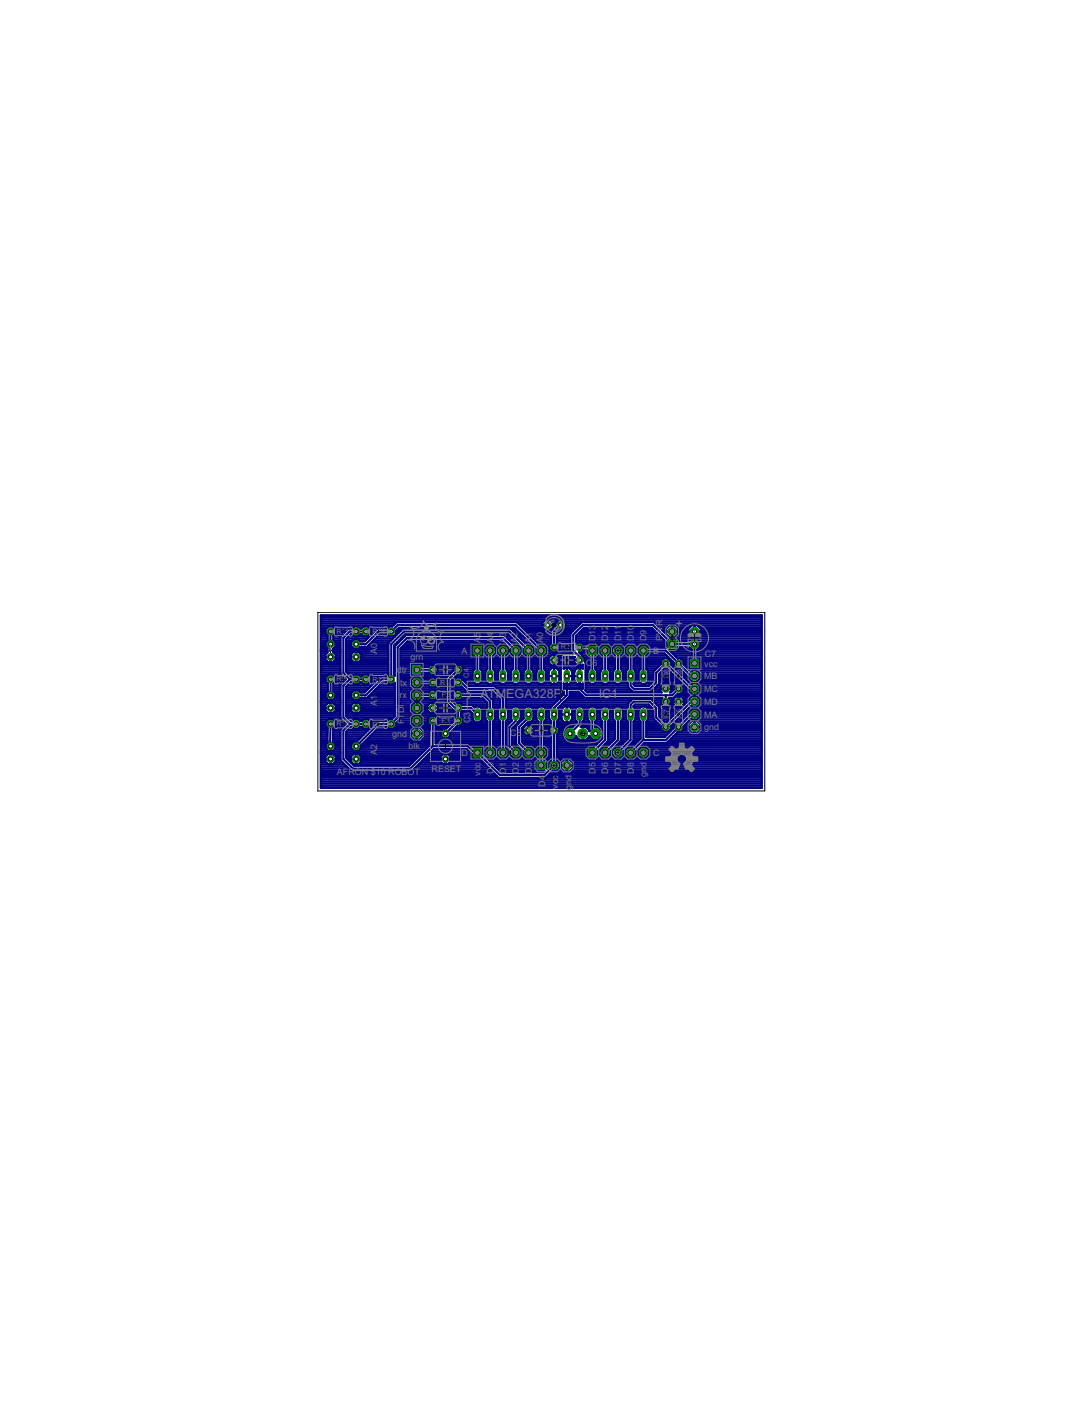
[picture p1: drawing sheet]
<svg xmlns="http://www.w3.org/2000/svg" width="216mm" height="279mm" viewBox="0 0 216 279" stroke-linecap="round" stroke-linejoin="round" font-family="sans-serif">
<defs><g id="words">
<g font-size="2.8" fill="#808080">
<text x="134.3" y="124.9">+</text>
<text x="95.6" y="138.9">ATMEGA328P</text>
<text x="119" y="138.7">IC1</text>
</g>
<g font-size="2" fill="#808080">
<text x="118.4" y="125.2" transform="rotate(-90 118.4 125.2)">3</text>
<text x="120.9" y="125.2" transform="rotate(-90 120.9 125.2)">2</text>
<text x="123.5" y="125.3" transform="rotate(-90 123.5 125.3)">1</text>
<text x="126" y="125.2" transform="rotate(-90 126 125.2)">0</text>
<text x="75" y="130" transform="rotate(-90 75 130)">A</text>
<text x="75" y="128.8" transform="rotate(-90 75 128.8)">0</text>
<text x="81.6" y="131.3">grn</text>
<text x="91.7" y="130">A</text>
<text x="95.6" y="127.8" transform="rotate(-90 95.6 127.8)">A</text>
<text x="95.6" y="126.6" transform="rotate(-90 95.6 126.6)">5</text>
<text x="98.1" y="127.8" transform="rotate(-90 98.1 127.8)">A</text>
<text x="98.1" y="126.6" transform="rotate(-90 98.1 126.6)">4</text>
<text x="100.6" y="127.8" transform="rotate(-90 100.6 127.8)">A3</text>
<text x="102.9" y="127.8" transform="rotate(-90 102.9 127.8)">A2</text>
<text x="105.7" y="127.8" transform="rotate(-90 105.7 127.8)">A1</text>
<text x="108" y="127.8" transform="rotate(-90 108 127.8)">A</text>
<text x="108" y="126.6" transform="rotate(-90 108 126.6)">0</text>
<text x="118.4" y="127.5" transform="rotate(-90 118.4 127.5)">D</text>
<text x="118.4" y="126.2" transform="rotate(-90 118.4 126.2)">1</text>
<text x="120.9" y="127.5" transform="rotate(-90 120.9 127.5)">D</text>
<text x="120.9" y="126.2" transform="rotate(-90 120.9 126.2)">1</text>
<text x="123.5" y="127.5" transform="rotate(-90 123.5 127.5)">D</text>
<text x="123.5" y="126.2" transform="rotate(-90 123.5 126.2)">1</text>
<text x="126" y="127.5" transform="rotate(-90 126 127.5)">D</text>
<text x="126" y="126.2" transform="rotate(-90 126 126.2)">1</text>
<text x="128.6" y="127.5" transform="rotate(-90 128.6 127.5)">D</text>
<text x="128.6" y="126.2" transform="rotate(-90 128.6 126.2)">9</text>
<text x="129.8" y="130">B</text>
<text x="131.7" y="127.5" transform="rotate(-90 131.7 127.5)">PWR</text>
<text x="140.1" y="130.6">C7</text>
<text x="78.9" y="133.8">d</text>
<text x="79.6" y="136.4">t</text>
<text x="79.9" y="133.8">tr</text>
<text x="80" y="136.4">x</text>
<text x="116.5" y="132.4">C</text>
<text x="117.8" y="132.4">6</text>
<text x="140" y="132.6">vcc</text>
<text x="140" y="137.6">MC</text>
<text x="140" y="135.1">MB</text>
<text x="75" y="140.5" transform="rotate(-90 75 140.5)">A</text>
<text x="75" y="139.3" transform="rotate(-90 75 139.3)">1</text>
<text x="79.5" y="138.9">r</text>
<text x="80" y="138.9">x</text>
<text x="80.3" y="144" transform="rotate(-90 80.3 144)">F</text>
<text x="80.3" y="142.9" transform="rotate(-90 80.3 142.9)">T</text>
<text x="80.3" y="141.8" transform="rotate(-90 80.3 141.8)">D</text>
<text x="80.3" y="140.5" transform="rotate(-90 80.3 140.5)">I</text>
<text x="93.5" y="143.8" transform="rotate(-90 93.5 143.8)">C</text>
<text x="93.5" y="142.5" transform="rotate(-90 93.5 142.5)">3</text>
<text x="140" y="142.7">MA</text>
<text x="140" y="140.2">MD</text>
<text x="75" y="149" transform="rotate(-90 75 149)">2</text>
<text x="78" y="146.5">gnd</text>
<text x="81.2" y="149">blk</text>
<text x="101.5" y="146.3">C</text>
<text x="102.7" y="146.3">8</text>
<text x="140" y="145.2">gnd</text>
<text x="67" y="154.1">AFRON $10 ROBOT</text>
<text x="75" y="150.2" transform="rotate(-90 75 150.2)">A</text>
<text x="85.8" y="153.5">RESET</text>
<text x="91.7" y="150.3">D</text>
<text x="95.6" y="154.3" transform="rotate(-90 95.6 154.3)">v</text>
<text x="95.6" y="153.4" transform="rotate(-90 95.6 153.4)">c</text>
<text x="95.6" y="152.5" transform="rotate(-90 95.6 152.5)">c</text>
<text x="98.1" y="153.9" transform="rotate(-90 98.1 153.9)">D0</text>
<text x="100.6" y="153.9" transform="rotate(-90 100.6 153.9)">D</text>
<text x="100.6" y="152.6" transform="rotate(-90 100.6 152.6)">1</text>
<text x="103.2" y="153.9" transform="rotate(-90 103.2 153.9)">D</text>
<text x="103.2" y="152.6" transform="rotate(-90 103.2 152.6)">2</text>
<text x="105.7" y="153.9" transform="rotate(-90 105.7 153.9)">D</text>
<text x="105.7" y="152.6" transform="rotate(-90 105.7 152.6)">3</text>
<text x="108.4" y="155.2" transform="rotate(-90 108.4 155.2)">4</text>
<text x="110.9" y="156" transform="rotate(-90 110.9 156)">c</text>
<text x="110.9" y="155.1" transform="rotate(-90 110.9 155.1)">c</text>
<text x="113.6" y="155.2" transform="rotate(-90 113.6 155.2)">d</text>
<text x="118.4" y="153.9" transform="rotate(-90 118.4 153.9)">D</text>
<text x="118.4" y="152.6" transform="rotate(-90 118.4 152.6)">5</text>
<text x="120.9" y="153.9" transform="rotate(-90 120.9 153.9)">D</text>
<text x="120.9" y="152.6" transform="rotate(-90 120.9 152.6)">6</text>
<text x="123.5" y="153.9" transform="rotate(-90 123.5 153.9)">D</text>
<text x="123.5" y="152.6" transform="rotate(-90 123.5 152.6)">7</text>
<text x="126" y="153.9" transform="rotate(-90 126 153.9)">D</text>
<text x="126" y="152.6" transform="rotate(-90 126 152.6)">8</text>
<text x="128.6" y="154.6" transform="rotate(-90 128.6 154.6)">g</text>
<text x="128.6" y="153.6" transform="rotate(-90 128.6 153.6)">n</text>
<text x="128.6" y="152.6" transform="rotate(-90 128.6 152.6)">d</text>
<text x="129.8" y="150.3">C</text>
<text x="108.4" y="156.5" transform="rotate(-90 108.4 156.5)">D</text>
<text x="110.9" y="156.9" transform="rotate(-90 110.9 156.9)">v</text>
<text x="113.6" y="157.2" transform="rotate(-90 113.6 157.2)">g</text>
<text x="113.6" y="156.2" transform="rotate(-90 113.6 156.2)">n</text>
</g>
<g font-size="1.6" fill="#808080">
<text x="66.9" y="126">R11</text>
<text x="74" y="126.1">R14</text>
<text x="111.5" y="129.1">R2</text>
<text x="66.9" y="135.5">R9</text>
<text x="74" y="135.7">R12</text>
<text x="87.5" y="136.1">R4</text>
<text x="93.2" y="134.7" transform="rotate(-90 93.2 134.7)">C</text>
<text x="93.2" y="133.7" transform="rotate(-90 93.2 133.7)">4</text>
<text x="132.9" y="134.9" transform="rotate(-90 132.9 134.9)">R</text>
<text x="132.9" y="133.9" transform="rotate(-90 132.9 133.9)">6</text>
<text x="135.5" y="134.9" transform="rotate(-90 135.5 134.9)">R8</text>
<text x="87.8" y="143.8">R1</text>
<text x="87.8" y="138.7">R</text>
<text x="88.8" y="138.7">3</text>
<text x="132.9" y="142.8" transform="rotate(-90 132.9 142.8)">R</text>
<text x="132.9" y="141.8" transform="rotate(-90 132.9 141.8)">7</text>
<text x="135.5" y="142.8" transform="rotate(-90 135.5 142.8)">R5</text>
<text x="66.9" y="144.4">R10</text>
<text x="74" y="144.5">R13</text>
</g>
</g></defs>
<path d="M65.3 139.5h.8M65.3 129.4h.8M65.7 128.9v.9M65.7 139.1v.9M70.4 139.5h.8M70.4 129.4h.8M70.8 128.9v.9M70.8 139.1v.9M65.3 149.7h.8M65.7 149.2v.9M70.4 149.7h.8M70.8 149.2v.9" fill="none" stroke="#000" stroke-width=".2"/>
<g fill="none" stroke="#808080" stroke-width=".25">
<path d="M64.5 131h2.5M66.7 137.8a2.04 2.04 0 0 1 .3 3.3M66.7 127.6a2.06 2.06 0 0 1 .3 3.3M66.8 137.8a2.03 2.03 0 0 0-2.7 .6 2.03 2.03 0 0 0 .3 2.7M66.8 127.7a2.02 2.02 0 0 0-2.7 .5 2.02 2.02 0 0 0 .3 2.7M69.5 131h2.6M71.8 137.8a2.02 2.02 0 0 1 .3 3.3M71.8 127.6a2.05 2.05 0 0 1 .3 3.3M71.9 137.8a2.04 2.04 0 0 0-2.7 .6 2.04 2.04 0 0 0 .3 2.7M71.9 127.7a2.03 2.03 0 0 0-2.7 .5 2.03 2.03 0 0 0 .3 2.7M64.5 141.1h2.5M64.5 151.3h2.5"/>
<path d="M66.7 147.9a2.06 2.06 0 0 1 .3 3.3M66.8 148a2.02 2.02 0 0 0-2.7 .5 2.02 2.02 0 0 0 .3 2.7M69.5 141.1h2.6M69.5 151.3h2.6M71.8 147.9a2.05 2.05 0 0 1 .3 3.3M71.9 148a2.03 2.03 0 0 0-2.7 .5 2.03 2.03 0 0 0 .3 2.7"/>
</g>
<g fill="none" stroke="#808080" stroke-width=".2">
<path d="M64.7 130.5l.5 .3 .5 .1 1-.3M64.7 138.4l1-.4 1 .4M64.7 128.2a1.49 1.49 0 0 1 2 0M64.8 138.3a1.52 1.52 0 0 0 0 2.5M64.8 128.2a1.52 1.52 0 0 0 0 2.4M65.7 138.9l-.5 .2-.1 .4M65.7 138.5l-.7 .3-.3 .7M65.7 128.7l-.4 .2-.2 .5M65.7 128.4h-.2a.98 .98 0 0 0-.8 1M66.4 139.5l-.3 .5-.4 .2M66.4 129.4l-.3 .5-.4 .1M66.7 138.3a1.52 1.52 0 0 1 0 2.4"/>
<path d="M66.7 128.2a1.5 1.5 0 0 1 0 2.4M66.7 139.5v.3a.98 .98 0 0 1-1 .7M66.7 129.4l-.3 .7-.7 .3M69.8 130.5l.5 .3 .5 .1 1-.3M69.8 138.4l1-.4 1 .4M69.8 128.2a1.49 1.49 0 0 1 2 0M69.9 138.3a1.52 1.52 0 0 0 0 2.5M69.9 128.2a1.52 1.52 0 0 0 0 2.4M70.8 138.9l-.5 .2-.1 .4M70.8 138.5l-.7 .3-.3 .7M70.8 128.7l-.4 .2-.2 .5M70.8 128.4l-.7 .3-.3 .7"/>
<path d="M71.4 139.5l-.1 .4-.5 .3M71.4 129.4l-.1 .4-.5 .2M71.7 138.3a1.52 1.52 0 0 1 0 2.4M71.7 128.2a1.5 1.5 0 0 1 0 2.4M71.8 139.5v.3a.98 .98 0 0 1-1 .7M71.8 129.4l-.3 .7-.7 .3M64.7 140.7l1 .4 1-.4M64.7 150.8l.5 .3 .5 .1 1-.3M64.7 148.5a1.49 1.49 0 0 1 2 0M64.8 148.5a1.52 1.52 0 0 0 0 2.4M65.7 149l-.4 .2-.2 .5M65.7 148.7h-.2a.98 .98 0 0 0-.8 1"/>
<path d="M66.4 149.7l-.3 .5-.4 .1M66.7 148.5a1.5 1.5 0 0 1 0 2.4M66.7 149.7l-.3 .7-.7 .3M69.8 140.7l1 .4 1-.4M69.8 150.8l.5 .3 .5 .1 1-.3M69.8 148.5a1.49 1.49 0 0 1 2 0M69.9 148.5a1.52 1.52 0 0 0 0 2.4M70.8 149l-.4 .2-.2 .5M70.8 148.7l-.7 .2-.3 .8M71.4 149.7l-.1 .4-.5 .2M71.7 148.5a1.5 1.5 0 0 1 0 2.4M71.8 149.7l-.3 .7-.7 .3"/>
</g>
<g fill="none" stroke="#000080" stroke-width=".42">
<path d="M63.8 134.5h1.2M63.8 136.7h1.4M63.8 136.3h1.4M63.8 136h1.4M63.8 135.6h1.1M63.8 135.2h.9M63.8 134.8h.9M63.8 134.1h3.9M63.8 133.7h3.9M63.8 133.3h3.9M63.8 133h3.9M63.8 132.6h3.9"/>
<path d="M63.8 132.2h3.9M63.8 131.8h3.9M63.8 131.5h1.2M63.8 131.1h.9M63.8 130.7h.9M63.8 128.1h.9M63.8 122.3h87.6v34.4h-87.6zM63.8 128.8h1.3M63.8 129.2h1.3M63.8 127h1.3M63.8 125.5h.9M63.8 124.4h14.4"/>
<path d="M63.8 139.7h3.9M63.8 123.2h87.6M63.8 139h1.2M63.8 127.4h1.3M63.8 139.3h3.9M63.8 138.6h.9M63.8 138.2h.9M63.8 137.8h1M63.8 137.5h1.4M63.8 137.1h1.4M63.8 130.3h.9M63.8 130h1.1"/>
<path d="M63.8 129.6h1.3M63.8 128.5h.9M63.8 127.7h.9M63.8 126.6h1.4M63.8 126.2h1.2M63.8 125.9h.9M63.8 125.1h1M63.8 124.7h1.4M63.8 124h14.8M63.8 123.6h44.3M63.8 122.9h87.6M63.8 122.5h87.6"/>
<path d="M64.7 130.6h2.1M64.7 131.1l.6 .6h.9l.6-.6M64.7 127.7l.4-.4 .1-.9-.5-.4v-.8l.6-.6h.8l.6 .6v.8l-.4 .4v.9l.4 .4M64.7 127.7v.8l.4 .3M65.1 128.8v.9l-.4 .5v.9M65.2 137.5v-1.6l-.5-.4v-.8l.6-.6h.8l.6 .6v.8l-.4 .4v1.6M65.2 137.5l-.5 .4v.8l.6 .5h.8l.6-.5v-.8l-.4-.4M65.3 139.7l-.6 .7v.8l.6 .7h.9l.6-.7v-.8l-.6-.7M65.7 131.5h.1M65.7 131.1h.1M65.7 130.7h.1M65.7 130.6v1.1"/>
<path d="M65.7 135.1v3.2M65.7 139.7v2.2M65.7 125.6l-.1 3.9M66.2 129.6l.6 .6v.9M66.2 129.6h1.5M66.2 129.2h1.5M66.3 127h1.4M66.3 126.6h1.4M66.3 124.7h4M66.3 136.7h1.4M66.3 136.3h1.4M66.3 136h1.6"/>
<path d="M66.3 137.5h1.4M66.3 137.1h1.4M66.3 127.4h1.4M66.4 128.8h1.3M66.4 131.5h1.3M66.4 139h1.3M66.4 126.2h1.7M66.5 134.5h1.6M66.5 130h1.2M66.6 135.6h1.6M66.6 125.1h2.6M66.7 137.8h1"/>
<path d="M66.7 135.2h1.9M66.7 134.8h1.8M66.7 128.1h1M66.7 127.7v.8l-.5 .5v.6M66.7 125.5h2.1M66.7 138.6h1M66.7 138.2h1M66.7 128.5h1M66.7 127.7h1M66.7 125.9h1.8M66.8 131.1h.9M66.8 130.7h.9"/>
<path d="M66.8 130.3h.9M68.8 136.7h4.7M68.8 133.3h8.4M68.8 133h8.4M68.8 132.6h8.4M68.8 132.2h8.4M68.8 131.8h8.4M68.8 131.5h1.3M68.8 131.1h.9M68.8 130.7h.9M68.8 128.1h1M68.8 128.8h1.4"/>
<path d="M68.8 129.2h8.4M68.8 139.7h9.7M68.8 139h1.3M68.8 127.4h1.4M68.8 139.3h9.7M68.8 138.6h1M68.8 138.2h1M68.8 137.8h1.1M68.8 137.5h1.4M68.8 137.1h4.3M68.8 130.3h.9M68.8 130h1.2"/>
<path d="M68.8 129.6h1.5M68.8 128.5h1M68.8 127.7h1M68.9 127h4.1M68.9 133.7h8.3M69.1 136.3h4.8M69.3 126.6h4.1M69.3 134.1h7.9M69.4 136h.9M69.5 135.1l-1.2 1.3v6.3l1.2 1.3M69.5 135.1h3.2M69.7 126.2h.4"/>
<path d="M69.7 134.5h.4M69.7 130.6h2.2M69.7 131.1v-.9l.7-.6h.8l.7 .6v.9M69.7 131.1l.7 .6h.8l.7-.6M69.8 127.7l.6-.6h.8l.4 .5h.9l2.5-2.6h2l.4-.4h.6l.8-.9h24l4.5 4.6h.8l.6 .6v.9l-.5 .6v2.6l.4 .6v1.7M69.8 127.7v.8l.6 .6h.8l.4-.4h1.3l2.6-2.6h1.5l.4 .4h.8l.5-.5v-.6l.6-.5h23l4.2 4.2v.7l.6 .6v2.6l-.5 .6v1.7M70.4 139.7l-.7 .7v.8l.7 .7h.8l.7-.7v-.8l-.7-.7M70.8 131.5h.1M70.8 131.1h.1M70.8 130.7h.1M70.8 128.1h1.9l2.5-2.5h2.6l1.3-1.3h23.4l5.1 5.1v5.1M70.8 129.6v2.1"/>
<path d="M70.8 139.7v2.2M70.8 130.3h.1M70.8 130h.1M70.8 129.6h.1M71.2 129.6h6M71.3 136h.9M71.3 124.7h.9M71.4 137.5h1.3M71.4 127.4h1.3M71.4 128.8h5.8M71.5 131.5h5.7M71.5 139h7"/>
<path d="M71.5 126.2h.5M71.5 134.5h.5M71.6 130h5.6M71.9 131.1h5.3M71.9 130.7h5.3M71.9 130.3h5.3M72.7 125.6h-3.2l-1.2 1.3v6.9l1.2 1.3M73.1 128.5h4.1M73.2 138.6h5.3M73.2 136h1M73.2 124.7h4.1M73.3 138.5h.1"/>
<path d="M73.4 126.2h.4M73.4 134.5h3.6M73.5 128.1h3.7M73.6 138.2h4.9M73.6 135.6h1M73.6 125.1h1.3M73.7 135.2h1.3M73.7 134.8h1.6M73.7 125.5h.8M73.7 125.9h.5M73.9 127.7h3.5M73.9 137.8h4.6"/>
<path d="M74.3 127.4h3.4M74.3 137.5h4.2M74.6 127h3.5M74.7 137.1h3.8M75 126.6h3.5M75.1 136.7h3.4M75.3 134.9l.3-.4h1.4l.2-.2v-6.4l2.9-2.9h21.4l3.3 3.3h.7l.7 .6v.9l-.6 .6v2.6l.4 .6v1.7M75.3 134.9l-2.8 2.8h-.9l-.4-.4h-.8l-.6 .6v.8l.6 .5h.8l.4-.4h1.3l3.2-3.2h.9l.4 .5h.8l.3-.4v6.8l-.5 .5h-.6l-.4 .4h-2l-4 4h-.6l-.6 .6v.8l.6 .6h.8l.6-.6v-.6l3.7-3.7h1.5l.4 .4M75.3 134.9h.1M75.4 126.2h1.7M75.4 136.3h3.1M75.8 136h1.5"/>
<path d="M78.3 136h.2M78.3 134.1h.2M78.3 133.7h.2M78.3 133.3h.2M78.3 133h.2M78.3 132.6h.2M78.3 132.2h.2M78.3 131.8h.2M78.3 131.5h.2M78.3 131.1h.2M78.3 130.7h.2M78.3 128.8h.2"/>
<path d="M78.3 129.2h.2M78.3 130.3h.2M78.3 130h.2M78.3 129.6h.2M78.3 128.5h.2M78.5 126.2h.4M78.6 128.1h.3M78.7 125.5h.9M78.7 125.9h.5M79 127.7h.3M79 125.1h1M79.3 127.4h.4"/>
<path d="M79.6 134.5h9.4M79.6 136.7h2.7M79.6 136.3h2.3M79.6 136h2.1M79.6 135.6h2.1M79.6 135.2h2.2M79.6 134.8h2.6M79.6 134.1h2.1M79.6 133.7h2.1M79.6 133.3h2.1M79.6 133h2.1M79.6 132.6h2.1"/>
<path d="M79.6 132.2h2.2M79.6 131.8h14.8M79.6 131.5h14.8M79.6 131.1h14.8M79.6 130.7h14.8M79.6 129.2h14.2M79.6 139.7h2.8M79.6 139h2.4M79.6 139.3h2.7M79.6 138.6h2.1M79.6 138.2h2.1M79.6 137.8h2.1"/>
<path d="M79.6 137.5h2.5M79.6 137.1h9M79.6 130.3h14.3M79.6 130h14.2M79.6 129.6h14.2M79.7 127h.3M79.7 128.8h14.1M80.1 126.6h.3M80.1 128.5h13.7M80.5 126.2h20.6M80.5 128.1h20M80.9 127.7h19.2"/>
<path d="M81.7 135.3l.7-.7h.9l.6 .6h1.3l.4-.4h.8l.6 .5v.8l-.6 .6h-.8l-.4-.4h-1.3l-.6 .5h-.9l-.7-.6zM81.7 137.8l.7-.7h.9l.6 .6h1.3l.4-.4h.8l.6 .6v.8l-.6 .5h-.8l-.4-.4h-1.3l-.6 .6h-.9l-.7-.7zM81.7 134.1l.3 .2h1.8l.2-.2M82.9 138.3h3.1M82.9 135.7h3.1M82.9 133.2h3.1M83.3 139.7h5.3M83.4 139.3h5.2M83.5 136.7h5.1M83.5 134.8h2.1M83.6 137.5h1.9M83.7 139h1.7"/>
<path d="M83.8 136.3h1.5M83.9 132.2h10.5M84 134.1h1.6M84 132.6h1.3M85.6 139.7l-.6 .7v.8l.6 .7h.9l.6-.7v-.8l-.6-.7M85.6 132.2l-.4 .4h-1.2v-.3l-.2-.2h-1.8l-.3 .2v1.8M86 139.7v2.2M86.4 132.2l.6 .6v.8l-.6 .6h-.8l-.4-.4h-1.2v.3M86.5 134.1h2.9M86.5 134.8h2.2M86.6 137.5h2M86.7 139h1.9"/>
<path d="M86.8 136.3h1.8M86.8 132.6h3.5M86.9 133.7h2.9M86.9 135.2h1.7M87 137.8h1.6M87 136h1.6M87 135.6h1.6M87 133.3h3.1M87 133h3.1M87 138.6h1.6M87 138.2h1.6M88.6 134.9v4.9l2 1.8v.9l-.5 .4v.6l-1.4 1.4h-2.1"/>
<path d="M89.8 136.7h2.1M89.8 136.3h.6M89.8 136h.3M89.8 135.6h.3M89.8 139h.6M89.8 138.6h.3M89.8 138.2h.3M89.8 137.8h.4M89.8 137.5h.8M89.8 137.1h2.5M89.8 139.3h6.7M89.9 135.2h.4"/>
<path d="M90.1 135.3l.6-.5h.8l1.7 1.6h5.1l2.2 2.3v2l.5 .6v1.6l-.5 .6v5.2l.6 .5v.9l-.6 .7h-1l-.6-.7v-.9l.5-.5v-5.2l-.4-.6v-1.6l.4-.6v-1.6l-1.5-1.6h-5.1l-1.1-1-.2 .2h-.8l-.6-.6zM90.1 133.3l-1.5 1.6M90.2 139.7h6.6M90.3 134.8h.3M90.6 134.5h3.4M90.7 132.2l-.6 .6v.5M91.1 135.7h.6l1.3 1.3h5.1l1.9 1.9v10.8M91.1 138.3h5.1l1.3 1.2v10.2M91.1 133.2l-1.9 1.9v4.4l1.3 1.3h3.1l1.3 1.3M91.5 132.2l.6 .6v.8l-.6 .6h-.6l-1.1 1.1v4l.7 .7 .2-.2h.8l.4 .4h2l.4 .5a.96 .96 0 0 1 1.6 .6v1.6a.98 .98 0 0 1-1 .8 .98 .98 0 0 1-.9-.8v-1l-.6-.5h-1.5l-.2 .2v.9l.4 .4v.8l-.6 .6h-.6l-1.4 1.4v.4M91.6 134.1h2.4M91.6 134.8h2.4"/>
<path d="M91.7 137.5h1M91.8 139h4.3M91.9 132.6h2.5M91.9 133.7h2.1M92 135.2h2M92.1 133.3h2M92.1 133h2.3M92.4 135.6h1.7M92.8 136h1.8M93.1 136.3h18.4M93.8 128.5l.2-.2h1.8l.2 .2M93.8 128.5v1.8l.2 .2h.4v2.5l-.4 .6v1.7"/>
<path d="M94 135.3a.98 .98 0 0 0 .9 .7 .98 .98 0 0 0 1-.7M94.9 129.4v5.1M95.3 136h1.8M95.5 133h1.4M95.5 132.6h1.4M95.5 132.2h1.4M95.5 131.8h1.4M95.5 131.5h1.4M95.5 131.1h1.4M95.5 130.7h1.4M95.7 135.6h.9M95.8 133.3h.8"/>
<path d="M95.9 134.5h.6M95.9 135.2h.6M95.9 134.8h.6M95.9 134.1h.6M95.9 133.7h.6M96 130.3h.8M96 128.5v1.8l-.2 .2h-.3v2.5l.4 .6v1.7M96 128.8h.4M96 129.2h.3M96 130h.5M96 129.6h.3M96 128.5h.8"/>
<path d="M96.5 135.3v-1.7l.4-.6v-2.6l-.6-.6v-.9l.7-.6h.9l.7 .6v.9l-.6 .6v2.6l.4 .6v1.7M96.5 135.3a.98 .98 0 0 0 1 .7 .98 .98 0 0 0 .9-.7M96.5 137.8h1.6M96.9 138.2h1.6M97.3 138.6h1.6M97.5 129.4v5.1M97.7 139h1.6M97.7 139l-1.3-1.3h-4.5l-.4-.4h-.8l-.6 .6v.8l.6 .5h.8l.4-.4h4l1 1v.9l-.4 .6v1.6l.4 .6v5.2l-.6 .5v.9l.7 .7h.9l.7-.7v-.9l-.6-.5v-5.2l.4-.6v-1.6l-.4-.6v-1.4M97.7 139l.3 .3M97.8 136h1.8M98 133h1.4M98 132.6h1.4"/>
<path d="M98 132.2h1.4M98 131.8h1.4M98 131.5h1.4M98 131.1h1.4M98 130.7h1.4M98 139.7h1.4M98 139.3h1.4M98.1 130.3h1.3M98.1 128.5h1.2M98.3 135.6h.9M98.3 133.3h.9M98.4 134.5h.6"/>
<path d="M98.4 135.2h.6M98.4 134.8h.6M98.4 134.1h.6M98.4 133.7h.6M98.4 130h.6M98.5 128.8h.5M98.6 129.2h.3M98.6 129.6h.3M98.6 136.7h12.9M99 137.1h12.5M99 135.3v-1.7l.4-.6v-2.6l-.5-.6v-.9l.6-.6h1l.6 .6v.9l-.6 .6v2.6l.5 .6v1.7M99 135.3a.98 .98 0 0 0 1 .7 .98 .98 0 0 0 1-.7"/>
<path d="M99.3 137.5h12.4M99.7 137.8h12.4M100 129.4v5.1M100.1 138.2h11.9M100.4 136h1.8M100.5 138.6h11.1M100.5 133h1.5M100.5 132.6h1.5M100.5 132.2h1.5M100.5 131.8h1.5M100.5 131.5h1.5M100.5 131.1h1.5"/>
<path d="M100.5 130.7h1.5M100.5 139.7h9.9M100.5 139h10.7M100.5 139.3h10.3M100.5 126.6h1M100.6 130.3h1.3M100.7 128.5h.1M100.8 135.6h.9M100.8 133.3h.9M100.9 127h1M101 134.5h.6M101 135.2h.6"/>
<path d="M101 134.8h.6M101 134.1h.6M101 133.7h.6M101 130h.5M101 128.8h.2M101.1 129.2h.3M101.1 129.6h.3M101.3 127.4h1M101.6 135.3a1 1 0 0 0 .9 .7 1 1 0 0 0 1-.7M101.6 135.3v-1.7l.4-.6v-2.6l-.6-.6v-.7l-1.6-1.7h-18.6l-1.6 1.6v13.9l-.9 .9M101.6 125.1h1M101.7 127.7h.9"/>
<path d="M102 125.5h.9M102 128.1h1M102.3 125.9h1M102.5 134.5v-5.1l-2.5-2.5h-19l-1.9 1.8v14l-1.3 1.3h-2.6l-4.4 4.4M102.7 126.2h1M102.9 136h1.8M103 124h4.8M103.1 133h1.4M103.1 132.6h1.4M103.1 132.2h1.4M103.1 131.8h1.4M103.1 131.5h1.4"/>
<path d="M103.1 131.1h1.4M103.1 130.7h1.4M103.1 126.6h.9M103.1 130.3h1.4M103.2 128.5h.2M103.4 135.6h.8M103.4 133.3h.8M103.4 124.4h4.4M103.5 127h.9M103.5 134.5h.6M103.5 135.2h.6M103.5 134.8h.6"/>
<path d="M103.5 134.1h.6M103.5 133.7h.6M103.5 135.3v-1.7l-.4-.6v-2.6l.6-.6v-.9l-.7-.6h-.8l-2-2h-19.5l-2.2 2.2v5.9l-.2-.1v-6l2.3-2.2h20.4l2.9 3v.7l.6 .6v2.6l-.4 .6v1.7M103.5 130h.6M103.6 128.8h.2M103.7 129.2h.2M103.7 129.6h.2M103.8 124.7h4M103.8 127.4h1M104.1 135.3a1 1 0 0 0 1 .7 1 1 0 0 0 .9-.7M104.1 125.1h4.1M104.2 127.7h1"/>
<path d="M104.5 125.5h5.1M104.6 128.1h.9M104.9 125.9h4.7M105.1 134.5v-5.1l-3.8-3.8h-21l-2.5 2.5v7h-1.9l-3.2 3.2h-1.9M105.2 126.2h4.4M105.4 136h1.9M105.6 133h1.5M105.6 132.6h1.5M105.6 132.2h1.5M105.6 131.8h1.5M105.6 131.5h1.5M105.6 131.1h1.5"/>
<path d="M105.6 130.7h1.5M105.6 126.6h4M105.7 130.3h1.3M105.7 128.5h.2M105.9 135.6h.9M105.9 133.3h.9M106 127h3.6M106 134.5h.6M106 135.2h.6M106 134.8h.6M106 134.1h.6M106 133.7h.6"/>
<path d="M106.1 130h.5M106.1 128.8h.2M106.2 129.2h.3M106.2 129.6h.3M106.4 127.4h3.2M106.6 135.3a.98 .98 0 0 0 1 .7 .98 .98 0 0 0 1-.7M106.7 127.7h2.9M107.1 128.1h2.3M107.8 124.3h2.1M107.8 124.8l.6 .6h.9l.6-.6M108 136h1.6M108.2 133h1.3"/>
<path d="M108.2 132.6h3.3M108.2 132.2h1.4M108.2 131.8h1M108.2 131.5h.9M108.2 131.1h.9M108.2 130.7h1M108.2 130.3h1.4M108.3 128.5h.9M108.4 135.6h.8M108.4 133.3h.8M108.4 123.2l-.6 .7v.9M108.6 134.5h2.9"/>
<path d="M108.6 135.2h.5M108.6 134.8h.5M108.6 134.1h.5M108.6 133.7h.5M108.6 130h5.1M108.6 128.8h.6M108.7 129.2h.6M108.7 129.6h.9M108.9 124.4h.1M108.9 123.2v2.2M108.9 125.1h.1M108.9 124.7h.1"/>
<path d="M108.9 124h.1M108.9 123.6h.1M109.1 131.3h2.1M109.3 133.2a1.07 1.07 0 0 1 1.2-.4 1.07 1.07 0 0 1 .7 1v1.3a1.07 1.07 0 0 1-1.1 1 1.07 1.07 0 0 1-1-1v-1.3zM109.3 123.2l.6 .7v.9M109.6 125.1h.2M109.7 123.6h1M109.9 124.4h.5M109.9 124.7h.3M109.9 124h.5M110.2 136h.1M110.2 135.6h.1"/>
<path d="M110.2 135.2h.1M110.2 134.8h.1M110.2 134.1h.1M110.2 133.7h.1M110.2 133.3h.1M110.2 133h.1M110.2 132.2h.1M110.2 131.8h.1M110.2 131.5h.1M110.2 131.1h.1M110.2 130.7h.1M110.2 130.2v2.2"/>
<path d="M110.2 132.8v3.3M110.2 130.3h.1M110.4 123.9l.6-.6h.8l.6 .6v.8l-.6 .6h-.5l-.6 .5v2.1l.4 .5v.7l-.5 .6h-.9l-.5-.6v-.7l.4-.5v-2.6l.8-.8zM110.7 129.6h2.7M110.7 127h2.7M110.7 127.4h2.7M110.7 127.7h2.7M110.7 126.6h2.7M110.7 126.2h2.7M110.7 125.9h2.8M110.7 136h.8M110.7 132.2h.8"/>
<path d="M110.7 130.3h.9M110.7 133h.8M110.9 128.1h2.5M111 129.2h2.4M111 125.5h2.9M111.1 135.6h.4M111.1 133.3h.4M111.1 130.7h.4M111.1 131.8h.4M111.1 128.8h2.3M111.1 128.5h2.3M111.2 135.2h.3"/>
<path d="M111.2 134.8h.3M111.2 134.1h.3M111.2 133.7h.3M111.2 131.5h.3M111.2 131.1h.3M111.4 124.3l-1.2 1.3v3.1M112 125.1h2.3M112 139.7h13.1M112.1 135.9v1.1h3.8v-1.1M112.1 136.7h3.8M112.1 136.3h3.8M112.1 136h.1"/>
<path d="M112.1 133h.1M112.1 132.6h3.8M112.1 132.2h2.6M112.1 131.8h2.2M112.1 131.5h2.1M112.1 131.1h2.1M112.1 130.7h2.2M112.1 123.6h39.3M112.4 124.7h2.2M112.4 124.4h2.6M112.4 124h3M112.4 139.3h13"/>
<path d="M112.7 132.8v5.5l-2.5 2.5v11.4l-2 1.9h-8.8l-4.5-4.4h-.6l-1.3-1.3h-7M112.7 134.5h2.6M112.7 136h.1M112.7 135.6h.1M112.7 135.2h.1M112.7 134.8h.1M112.7 134.1h.1M112.7 133.7h.1M112.7 133.3h.1M112.7 133h.1M112.8 139h18.8M113.2 138.6h2.8"/>
<path d="M113.2 138.2h2.5M113.2 137.8h2.1M113.3 136h1.3M113.3 133h1.3M113.4 129.6l.5 .5h-2.1l-.3 .3v6.8l.3 .3h.3v.5l-2.5 2.6-.4 .7v1.6l.4 .6v.9l-.4 .4v.8l.4 .4M113.6 135.6h.7M113.6 133.3h.7M113.7 129.9h.1M113.7 135.2h.5M113.7 134.8h.5M113.7 134.1h.5M113.7 133.7h.5"/>
<path d="M114.2 131.3h1.1M114.5 127h17.2M114.5 127.4h17.6M114.5 127.7h18M114.5 126.6h16.8M114.7 126.2h16.3M115.1 125.9h15.5M115.2 132.8v4.2l1.3 1.3h17.1l1.3-1.3M115.2 136h.1M115.2 135.6h.1M115.2 135.2h.1M115.2 134.8h.1"/>
<path d="M115.2 134.1h.1M115.2 133.7h.1M115.2 133.3h.1M115.2 133h.1M115.2 132.2h.1M115.2 131.8h.1M115.2 131.5h.1M115.2 128.7h1.9l.7 .7v5.1M115.3 130h1.3M115.5 125.5h14.7M115.7 130.3h1M115.7 129.6h.9"/>
<path d="M115.8 132.9l.1 .1v-.8l-.2 .2h-.9l-.6-.7v-.9l.1-.2h-2.2v2.4a1.05 1.05 0 0 1 1.6 .8v1.3a1.05 1.05 0 0 1-1.6 .8M115.8 132.9a1.07 1.07 0 0 0-1.6 .9v1.3a1.07 1.07 0 0 0 1.7 .8M115.8 136h.1M115.8 132.2h.1M115.8 133h.1M115.8 125.1h14M116 128.1h16.5M116 130.7h1.2M116.2 131.1h1M116.2 131.5v-.6l-1.1-1.2h.5l.4-.4h.6v1l.3 .2h.3v2.5l-.4 .6v1.7M116.2 131.5l.2 .2-.1 5.6 .4 .4h14.9l-.3-.3v-.9l.6-.6M116.2 131.5h1"/>
<path d="M116.4 134.5h.4M116.4 136.7h8.5M116.4 136.3h8.4M116.4 136h1M116.4 135.6h.5M116.4 135.2h.4M116.4 134.8h.4M116.4 134.1h.4M116.4 133.7h.4M116.4 133.3h.5M116.4 133h.8M116.4 132.6h.8"/>
<path d="M116.4 132.2h.8M116.4 131.8h.8M116.4 137.1h8.9M116.5 137.5h9.2M116.8 135.3a.98 .98 0 0 0 1 .7 .98 .98 0 0 0 .9-.7M118.1 136h1.9M118.3 133h1.4M118.3 132.6h1.4M118.3 132.2h1.4M118.3 131.8h1.4M118.3 131.5h1.4M118.3 131.1h1.4"/>
<path d="M118.3 130.7h1.4M118.6 135.6h.9M118.6 133.3h.9M118.7 134.5h.6M118.7 135.2h.6M118.7 134.8h.6M118.7 134.1h.6M118.7 133.7h.6M118.8 130.3h.9M118.9 128.5l-.2-.2-2.7-.1-.4-.4h-.8l-.3 .3v-1.7l1.6-1.5h13.5l2.9 2.9v1h-3.6l-.5-.5h-.9l-.7 .6v.9l.6 .6v2.6l-.4 .6v1.7M118.9 128.5v1.8l-.2 .2h-.4v2.5l.4 .6v1.7M118.9 128.8h.4"/>
<path d="M118.9 129.2h.3M118.9 130h.4M118.9 129.6h.3M118.9 128.5h.7M119.3 135.3v-1.7l.4-.6v-2.6l-.5-.6v-.9l.6-.6h1l.6 .6v.9l-.5 .6v2.6l.4 .6v1.7M119.3 135.3a.98 .98 0 0 0 1 .7 .98 .98 0 0 0 1-.7M120.3 129.4v5.1M120.7 136h1.8M120.9 133h1.4M120.9 132.6h1.4M120.9 132.2h1.4M120.9 131.8h1.4"/>
<path d="M120.9 131.5h1.4M120.9 131.1h1.4M120.9 130.7h1.4M120.9 130.3h1.3M121 128.5h1.2M121.1 135.6h.9M121.1 133.3h.9M121.3 134.5h.6M121.3 135.2h.6M121.3 134.8h.6M121.3 134.1h.6M121.3 133.7h.6"/>
<path d="M121.3 130h.6M121.3 128.8h.5M121.4 129.2h.3M121.4 129.6h.3M121.9 135.3v-1.7l.4-.6v-2.6l-.6-.6v-.9l.7-.6h.9l.7 .6v.9l-.6 .6v2.6l.4 .6v1.7M121.9 135.3a.98 .98 0 0 0 .9 .7 .98 .98 0 0 0 1-.7M122.9 129.4v5.1M123.2 136h1.6M123.4 133h1.4M123.4 132.6h1.4M123.4 132.2h1.4M123.4 131.8h1.4"/>
<path d="M123.4 131.5h1.4M123.4 131.1h1.4M123.4 130.7h1.4M123.5 130.3h1.3M123.5 128.5h1.2M123.7 135.6h.8M123.7 133.3h.8M123.8 134.5h.6M123.8 135.2h.6M123.8 134.8h.6M123.8 134.1h.6M123.8 133.7h.6"/>
<path d="M123.8 130h.6M123.9 128.8h.4M124 129.2h.3M124 129.6h.3M124.4 135.3l.4 .6v.7l1 .9h3.6l.4-.3M124.4 135.3v-1.7l.4-.6v-2.6l-.5-.6v-.9l.6-.6h.9l.7 .6v.9l-.6 .6v2.6l.4 .6v1.7M125.4 129.4v7l.6 .6h3.2l1.3-1.3v-1.9l1.9-1.9 5 5.1h.7M125.8 139l-.3 .3M125.9 136h1.7M125.9 133h1.5M125.9 132.6h1.5M125.9 132.2h1.5"/>
<path d="M125.9 131.8h1.5M125.9 131.5h1.5M125.9 131.1h1.5M125.9 130.7h1.5M126 130.3h1.3M126 128.5h1.3M126.2 136.3h2.9M126.2 135.6h.9M126.2 133.3h.9M126.3 134.5h.7M126.3 135.2h.7M126.3 134.8h.7"/>
<path d="M126.3 134.1h.7M126.3 133.7h.7M126.3 135.3l-.4 .6v.2l.3 .3h2.7l1-.9v-1.9l1.5-1.5v-.6l.6-.5h.8l.5 .5v.6l4.1 4 .2-.2h.9l.7 .6v1M126.4 130h.5M126.4 128.8h.5M126.5 129.2h.3M126.5 129.6h.3M127 135.3a.98 .98 0 0 0 .9 .7 .98 .98 0 0 0 1-.7M127.9 134.5v-5.1h4.5l5 5.1h.7M128.3 136h1.1M128.5 133h2M128.5 132.6h2.4"/>
<path d="M128.5 132.2h2.8M128.5 131.8h2.9M128.5 131.5h2.9M128.5 131.1h3.3M128.5 130.7h4.4M128.5 130.3h4M128.6 128.5h3.9M128.8 135.6h1M128.8 133.3h1.4M128.9 134.5h1M128.9 135.2h1M128.9 134.8h1"/>
<path d="M128.9 134.1h1M128.9 133.7h1M128.9 135.3v-1.7l-.4-.6v-2.6l.4-.5h3.2l1.8 1.8v.6l.6 .6h.6l2.5 2.7M128.9 130h3.3M129.4 139l1.6 1.6v1.9l1.2 1.1h.3l4.4-4.3 .7-.9h.9l.7 .7v.9l-.7 .7h-.9l-.2-.3-4.1 4v.6l-.5 .6h-.8l-.6-.6v-.6l-1.5-1.5v-1.9l-1-.9h-2.7l-.3 .3v.3l.4 .6v1.6l-.4 .6v3.9l-1.9 2v.7l-.7 .7h-.9l-.7-.7v-.9l.7-.6h.8l1.6-1.7v-3.4l-.4-.6v-1.6l.4-.6v-.8l.7-.6M129.5 137.5h1.8M129.8 137.2h.1M129.8 139.3h1.6M129.9 137.1h1.4M130.2 139.7h1.2M130.3 136.7h1M130.3 124h21.1"/>
<path d="M130.6 136.3h.9M130.7 124.4h6.8M131 134.5h3.1M131 136h4.6M131 135.6h4.2M131 135.2h3.9M131 134.8h3.5M131 134.1h2.8M131 136l-1.2 1.2M131 136v-2l1.2-1.1h.3l4.4 4.3M131 124.7h1.8M131.3 137h2.1"/>
<path d="M131.4 133.7h2M131.4 125.1h1M131.7 133.3h1.3M131.8 125.5h5M132.1 133h.5M132.2 125.9h.2M132.4 136.7h.1M132.4 136.3h.1M132.4 135.9v1.1M132.4 138.3v1.2M132.4 125.1v.4M132.5 126.2h.1"/>
<path d="M132.8 135.9l.6 .6v.9l-.2 .3h.2l.5-.5v-.6l.6-.6h.8l.6 .6v.8l-.6 .6h-.6l-.8 .8h-.9l.3 .3v.8l-.5 .6h-.8l-.6-.6v-.8l.3-.3h-15.4l-1.3-1.3h-1.8v1l-2.3 2.3 .2 .5v1.6l-.4 .6v.9l.4 .4v.8l-.4 .4M132.9 131.1h.4M132.9 126.6h.1M133.1 124.4l-.7 .7M133.2 139h.8M133.2 136.3h1M133.3 131.5h.4M133.3 131.8h.6M133.3 139.7h.5M133.3 139.3h.5M133.4 129.6h4.1M133.4 137.5h.2"/>
<path d="M133.4 136.7h.5M133.4 137.1h.5M133.5 132.2h.4M133.6 124.4v2.4h-.5l-.7-.7v-.5h2.5v.5l-.8 .7h-.4v-2.4M133.6 126.6h.1M133.6 126.2h.1M133.6 125.9h.1M133.6 125.1h.1M133.6 124.7h.1M133.8 130h3.7M133.8 132.6h.4M133.8 139.5h2.2"/>
<path d="M134.1 138.6h.2M134.1 130.3h3.4M134.1 124.4l.8 .7M134.2 133h.9M134.3 126.6h3M134.5 138.2h16.9M134.5 130.7h3M134.5 124.7h2.6M134.5 127l.2 .2v.4h2.4a1.17 1.17 0 0 1 1.8-.3 1.17 1.17 0 0 1-.3 1.8v1.7h.4l.2 .2v1.8l-.2 .2h-1.8l-.3-.2v-1.8l.3-.2h.3v-1.7l-.4-.4h-2.4v.3l-.2 .2M134.6 133.3h.9M134.7 126.2h2.2M134.7 128.8h2.5"/>
<path d="M134.7 127.4h2.5M134.9 125.1v.4M134.9 125.9h1.9M134.9 125.1h1.9M134.9 139.7h.1M134.9 138.5v2.1M134.9 139h.1M134.9 139.3h.1M134.9 138.6h.1M135 133.7h.9M135.3 134.1h1M135.4 137.8h1.9"/>
<path d="M135.4 131.1h1.5M135.5 138.6h1.9M135.6 136.3h.4M135.7 134.5h1M135.8 131.5h1.1M135.8 137.5h1.1M135.8 139h1.3M135.9 136.7h.5M135.9 131.8h1M135.9 137.1h.8M136 139.7h.5M136 139.3h.8"/>
<path d="M136 132.2h.9M136.1 134.8h.8M136.4 132.6h.5M136.4 135.2h.8M136.7 133h.4M136.8 135.6h14.6M136.8 125.6h2.5M136.9 137.2h.1M136.9 137.2v.3M136.9 137.5l.7 .6h.9l.7-.6M137.1 133.3h14.3M137.2 136h.3"/>
<path d="M137.5 129.2h-4.5l1.7 1.8h.6l.6 .5v.6l1.5 1.5 .2-.3M137.8 127h-4.5l-3.3-3.3h-14.4l-2.2 2.3v3.6M138.1 131.9v-3.8h-4.5l-3.8-3.8h-13.9l-1.9 1.9v3.2l1.2 1.2v1.8M138.1 124.3v2.5M138.1 125.5h.1M138.1 124.4h.1M138.1 139.5h-.7l-5 5.1-1.9-1.9v-1.9l-1.3-1.3h-3.2l-.6 .7v7l-2.5 2.5M138.1 126.6h.1M138.1 126.2h.1M138.1 125.9h.1M138.1 125.1h.1M138.1 124.7h.1"/>
<path d="M138.3 127h13.1M138.5 133.3l.7 .7v.9l-.7 .7M138.6 136h12.8M138.6 130.7h12.8M138.6 129.2h12.8M138.6 124.4h12.8M138.6 130.3h12.8M138.6 130h12.8M138.6 129.6h12.8M138.7 138.6h12.7M138.8 137.8h12.6M138.8 126.6h12.6"/>
<path d="M138.9 135.2h12.5M138.9 133.7h12.5M138.9 127.4h12.5M139 128.8h12.4M139 136.3h12.4M139 124.7h12.4M139 133h12.4M139.1 139h12.3M139.2 128.5h12.2M139.2 127.7h12.2M139.2 134.5h12.2M139.2 136.7h12.2"/>
<path d="M139.2 134.8h12.2M139.2 134.1h12.2M139.2 132.6h12.2M139.2 132.2h12.2M139.2 131.8h12.2M139.2 131.5h12.2M139.2 131.1h12.2M139.2 139.7h12.2M139.2 139.3h12.2M139.2 137.5h12.2M139.2 137.1h12.2M139.2 126.2h12.2"/>
<path d="M139.2 128.1h12.2M139.3 125.5h12.1M139.3 125.9h12.1M139.3 125.1h12.1M63.8 152h4.8M63.8 150.9h3.9M63.8 142.3h3.9M63.8 144.9h1.3M63.8 154.7h87.6M63.8 144.6h1.2M63.8 140.8h3.9M63.8 146.8h1.3"/>
<path d="M63.8 140.1h1.1M63.8 141.9h3.9M63.8 144.2h.9M63.8 156.5h87.6M63.8 156.2h87.6M63.8 155.8h87.6M63.8 155.4h87.6M63.8 155h87.6M63.8 154.3h34.9M63.8 153.9h34.6M63.8 153.5h34.2M63.8 153.2h5.9"/>
<path d="M63.8 152.8h5.5M63.8 152.4h5.1M63.8 151.7h1.1M63.8 151.3h.9M63.8 150.6h.9M63.8 150.2h1.2M63.8 149.8h3.9M63.8 149.4h3.9M63.8 149.1h1.2M63.8 148.7h.9M63.8 148.3h.9M63.8 147.9h1"/>
<path d="M63.8 147.6h1.3M63.8 147.2h1.3M63.8 146.4h1.3M63.8 146.1h1.3M63.8 145.7h1.3M63.8 145.3h1.3M63.8 143.8h.9M63.8 143.4h1.1M63.8 143.1h1.5M63.8 142.7h3.9M63.8 141.6h1.2M63.8 141.2h.9"/>
<path d="M63.8 140.4h.9M64.7 143.6l.6-.6h.8l.6 .6v.8l-.4 .4-.1 2.6 .5 .6v.8l-.6 .6h-.8l-.6-.6v-.8l.4-.3 .1-2.9-.5-.4zM65.3 152l-.6-.6v-.9l.6-.6h.9l.6 .6v.9l-.6 .6M65.7 149.9v2.1M65.7 140.1h.1M65.7 151.7h.1M65.7 151.3h.1M65.7 150.6h.1M65.7 150.2h.1M65.7 141.6h.1M65.7 141.2h.1M65.7 140.4h.1"/>
<path d="M65.7 144v4.4M66.2 143.1h1.6M66.2 146.8h1.5M66.2 147.2h1.5M66.2 147.6h1.5M66.2 146.4h1.5M66.2 146.1h1.5M66.2 145.7h1.5M66.3 144.9h1.5M66.3 145.3h1.4M66.4 149.1h1.3M66.5 150.2h1.2"/>
<path d="M66.5 141.6h1.2M66.5 144.6h1.6M66.5 140.1h1.2M66.5 151.7h1.7M66.6 143.4h1.6M66.6 147.9h1.1M66.7 144.2h1.8M66.7 148.7h1M66.7 148.3h1M66.7 143.8h1.9M66.8 151.3h1M66.8 150.6h.9"/>
<path d="M66.8 141.2h.9M66.8 140.4h.9M68.8 142.3h9.7M68.8 140.8h9.7M68.8 146.8h2.8M68.8 140.1h1.2M68.8 141.9h9.7M68.8 150.6h.9M68.8 150.2h1.3M68.8 149.8h15M68.8 149.4h15.4M68.8 149.1h1.3"/>
<path d="M68.8 148.7h1M68.8 148.3h1M68.8 147.9h1.1M68.8 147.6h1.5M68.8 147.2h2.4M68.8 146.4h3.2M68.8 146.1h3.5M68.8 145.7h3.9M68.8 141.6h1.3M68.8 141.2h.9M68.8 140.4h.9M69 145.3h4.1"/>
<path d="M69 150.9h13.7M69 142.7h9.3M69.3 144.9h4.2M69.4 151.3h.3M69.4 143.1h.9M69.5 144l-1.2 1.2v5.7l1.9 1.9h11.4l4.4-4.4M69.5 144h3.2M69.7 144.6h.3M69.8 151.7h.2M70.1 152h11.5M70.4 152l-.7-.6v-.9l.7-.6h.8l.7 .6v.9l-.7 .6M70.8 149.9v2.1"/>
<path d="M70.8 140.1h.1M70.8 151.7h.1M70.8 151.3h.1M70.8 150.6h.1M70.8 150.2h.1M70.8 141.6h.1M70.8 141.2h.1M70.8 140.4h.1M71.2 144.9l.4-.4h.3l.4 .4M71.3 143.1h.9M71.5 149.1h13.1M71.5 141.6h7"/>
<path d="M71.5 150.2h12M71.6 144.6h.3M71.6 140.1h6.9M71.6 151.7h10.4M71.8 148.7h13.2M71.8 148.3h13.5M71.9 151.3h10.4M71.9 150.6h11.2M71.9 141.2h6.6M71.9 140.4h6.6M72.1 147.9h13.4M72.4 147.6h13.1"/>
<path d="M72.8 147.2h12.7M73.1 144.9l.6-.5v-.8l-.6-.6h-.8l-.4 .4h-.3l-.4-.4h-.8l-.4 .4h-.2l-1-.9v-5.9l1-1h.2l.4 .5h.8l.4-.5h.3l.4 .5h.8l.6-.6v-.8l-.6-.6h-.8l-.4 .4h-.3l-.4-.4h-.8l-.4 .4h-.2l-1-.9v-6.5l1-1h.2l.4 .4h.8l.4-.4h.3l.4 .4h.8l.6-.5v-.8l-.6-.6h-.8l-.4 .4h-.3l-.4-.4h-.8l-.4 .4h-.7l-1.6 1.6v7.4l1 1.1-1 1v6.8l1 1.1-1 1v6.2l2.2 2.2h11.9l4.5-4.4h6.5l.9 .9M73.2 143.1h4.1M73.2 146.8h8.9M73.5 144.6h.4M73.5 143.4h1.5M73.6 146.4h8.1M73.7 144.2h.5M73.7 143.8h.9M73.9 146.1h7.7M74.3 145.7h7.3M74.7 145.3h7"/>
<path d="M75.1 144.9h7M75.4 144.6h1.6M78.5 144.6h7M78.7 143.8v.6l-.5 .5M78.7 144.2h3.4M78.7 143.8h3.1M79.1 143.4h2.6M79.5 143.1h2.2M79.6 142.3h2.7M79.6 140.8h2.1M79.6 140.1h2.4M79.6 141.9h11"/>
<path d="M79.6 142.7h2.3M79.6 141.6h2.4M79.6 141.2h2.1M79.6 140.4h2.1M81.6 145.4l.8-.7h.4v2.4h-.4l-.8-.7v-.5h2.5v.5l-.7 .7h-.5v-2.4h.5l.7 .7v.4h-2.5zM81.7 143.8v-.9l.7-.7h.9l.7 .7v.9M81.7 143.8l.7 .6h.9l.7-.6M82.1 153.2h15.5M82.4 141.9l-.7-.6v-1l.7-.6h.9l.7 .6v1l-.7 .6M82.4 152.8h14.8M82.8 144.9h.1M82.8 146.8h.1"/>
<path d="M82.8 152.4h14.1M82.8 146.4h.1M82.8 146.1h.1M82.8 145.7h.1M82.8 145.3h.1M83.2 152h13.3M83.4 142.3h7.2M83.5 151.7h4.3M83.6 144.2h1.9M83.7 144.9h1.8M83.7 146.8h1.8M83.7 141.6h1.6"/>
<path d="M83.7 140.1h1.5M83.8 142.7h1.5M83.9 151.3h3.7M83.9 143.8h1.3M84 140.8h5.7M84 143.4h1.1M84 143.1h1.1M84 141.2h1M84 140.4h1M84 146.4h1.5M84 145.3h1.5M84.1 146.1h1.4"/>
<path d="M84.1 145.7h1.4M84.3 150.9h11.1M84.7 150.6h2.9M85 150.2h2.8M85.4 149.8h8.2M85.6 142.4l-.5 .5v.8l.4 .4v4.1l-4.1 4.1h-11l-1.6-1.6v-5.2l1-1h.2l.4 .4M85.8 149.4h7.4M86 143.3v5.1M86 140.1h.1M86 141.6h.1M86 141.2h.1M86 140.4h.1"/>
<path d="M86.2 149.1h6.7M86.4 142.4l.6 .5v.8l-.4 .4v3.7h6.6l.8 .8h1.8l.2 .2v1.2l3.6 3.6h8.4l.2-.3h-1.5l-.2-.2v-1.8M86.6 144.6h2.5M86.6 146.8h10.3M86.6 144.2h2.9M86.6 147.6h10.3M86.6 147.2h10.3M86.6 146.4h1.2M86.6 146.1h1M86.6 145.7h1M86.6 145.3h1.2M86.8 142.7h3.6"/>
<path d="M86.8 141.6h3.7M86.8 140.1h2.2M86.9 143.8h2.9M87 143.4h3.1M87 143.1h3.1M87.1 141.2h3M87.1 140.4h2.2M87.6 150.5a1.08 1.08 0 0 1 1-.6 1.08 1.08 0 0 1 1 .6M87.6 150.5a1.06 1.06 0 0 0 1 1.5 1.06 1.06 0 0 0 1-1.5M87.6 145.7v.4M87.6 146.1l.2 .3M87.8 146.4l.6 .4"/>
<path d="M87.8 145.3l-.2 .4M88.4 144.9l-.6 .4M88.6 149.9v2.1M88.6 151.7h.1M88.6 151.3h.1M88.6 150.6h.1M88.6 150.2h.1M89.3 150.2h4.5M89.3 151.7h6.8M89.3 146.4h7.6M89.5 146.1h7.4M89.5 146.1l-.4 .6-.3 .1"/>
<path d="M89.5 145.7h7.4M89.6 151.3h6.2M89.6 150.6h4.2M89.9 145.3h7M90.3 144.9h6.6M90.7 144.6h6.2M91.1 140.8v2.5l-2.5 2.6M91.6 144.2h5.3M91.7 142.3h2.3M91.7 141.9h2.3M91.7 141.6h1.9M91.8 140.1h5.1"/>
<path d="M91.8 142.7h2.2M92 143.8h4.9M92.1 143.4h2.2M92.1 143.1h1.9M93.3 147.9h3.6M93.6 148.2h.1M93.7 148.3h3.2M93.7 149.9l.1 .7 .2 .2h1.2l3.9 3.9M93.7 149.9h.1M94.1 140.4h2.8M95.5 143.4h1.4M95.7 140.8h1"/>
<path d="M95.8 143.1h.8M95.8 141.2h.7M95.9 142.3h.6M95.9 141.9h.6M95.9 142.7h.6M95.9 141.6h.6M95.9 148.7h1M96 149.8h.3M96 149.4h.3M96 149.1h.5M96.2 150.2h.2M96.6 150.6h.2"/>
<path d="M97 150.9h10.1M97.3 151.3h9.2M97.7 151.7h8.8M98 144.9h1.4M98 144.6h1.4M98 146.8h1.4M98 140.1h1.4M98 144.2h1.4M98 148.3h1.4M98 147.9h1.4M98 147.6h1.4M98 147.2h1.4"/>
<path d="M98 146.4h1.4M98 146.1h1.4M98 145.7h1.4M98 145.3h1.4M98 143.8h1.4M98 140.4h1.4M98 148.7h1.4M98 143.4h1.4M98.1 152h8.4M98.1 150.6h1.2M98.2 140.8h1.1M98.3 143.1h.8"/>
<path d="M98.4 141.2h.7M98.4 149.1h.6M98.4 142.3h.6M98.4 141.9h.6M98.4 142.7h.6M98.4 141.6h.6M98.4 152.4h8.1M98.5 150.2h.4M98.6 149.8h.3M98.6 149.4h.3M98.8 152.8h7.7M99.2 153.2h7.3"/>
<path d="M99.6 153.5h8.4M100.5 144.9h.2M100.5 144.6h.2M100.5 146.8h.2M100.5 140.1h9.6M100.5 144.2h.4M100.5 148.3h.2M100.5 147.9h.2M100.5 147.6h.2M100.5 147.2h.2M100.5 146.4h.2M100.5 146.1h.2"/>
<path d="M100.5 145.7h.2M100.5 145.3h.2M100.5 143.8h.8M100.5 140.4h9.2M100.6 148.7h.2M100.6 143.4h1M100.7 150.6h1.1M100.7 140.8h1.1M100.9 143.1h.7M100.9 141.2h.7M100.9 149.1h.2M101 142.3h.6"/>
<path d="M101 141.9h.6M101 142.7h.6M101 141.6h.6M101.1 150.2h.4M101.1 149.8h.3M101.1 149.4h.3M101.7 140.9a.99 .99 0 0 1 1-.4 .99 .99 0 0 1 .8 .8v1.6l-.1 .3-1.6 1.6v3.4l.4 .4h.8l.7 .6v.9l-.7 .7h-.9l-.7-.7v-.7l-.7-.8v-4.2l1.1-1.1-.2-.4v-1.6zM101.8 144.9h.8M101.8 146.8h.8M101.8 147.9h.8M101.8 147.6h.8M101.8 147.2h.8"/>
<path d="M101.8 146.4h.8M101.8 146.1h.8M101.8 145.7h.8M101.8 145.3h.8M102 148.3h.9M102.1 144.6h.5M102.5 144.2h.3M102.5 142.1v1.2l-1.2 1.3v3.8l1.2 1.3M102.8 143.8h.4M103.1 148.7h.2M103.1 143.4h.4M103.2 150.6h1.2"/>
<path d="M103.3 140.8h1M103.4 143.1h.5M103.5 141.2h.6M103.5 149.1h.2M103.5 142.3h.6M103.5 141.9h.6M103.5 142.7h.6M103.5 141.6h.6M103.6 150.2h.4M103.7 149.8h.2M103.7 149.4h.2M103.7 144.9h.3"/>
<path d="M103.7 146.8h3.4M103.7 147.2h3.4M103.7 146.4h3.4M103.7 146.1h.7M103.7 145.7h.3M103.7 145.3h.3M103.7 147.6h3.4M104 144.6h.2M104 145.2h2.1M104 145.7l.6 .6h.9l.6-.6M104.1 147.9h3M104.2 140.9a.99 .99 0 0 1 1.1-.4 .99 .99 0 0 1 .7 .8v1.6a.99 .99 0 0 1-1.1 .7l-1.2 1.2v2.8l1.1 1h.7l.7 .6v.9l-.7 .7h-.9l-.7-.7v-.7l-1.3-1.4v-3.6l1.5-1.5v-1.6z"/>
<path d="M104.4 144.2h2.7M104.5 148.3h2.6M104.6 144.2l-.6 .6v.9M104.7 143.8h2.4M105.1 144.9h.1M105.1 144.6h.1M105.1 142.1v.6l-1.9 1.9v3.2l1.9 1.9M105.1 144.2v2.1M105.1 146.1h.1M105.1 145.7h.1M105.1 145.3h.1M105.5 144.2l.6 .6v.9"/>
<path d="M105.7 148.7h1.3M105.7 143.4h1.3M105.7 146.1h1.4M105.8 150.6h1.1M105.8 140.8h1.1M105.9 144.6h1.2M106 143.1h.7M106 141.2h.7M106 149.1h.7M106 142.3h.6M106 141.9h.6M106 142.7h.6"/>
<path d="M106 141.6h.6M106.1 144.9h1M106.1 145.7h1M106.1 145.3h1M106.2 150.2h.3M106.2 149.8h.3M106.2 149.4h.3M107.6 142.1v10.1M108.2 150.9h1.4M108.2 144.9h1M108.2 144.6h1.3M108.2 146.8h1.4"/>
<path d="M108.2 144.2h1.4M108.2 148.3h1.4M108.2 147.9h1.4M108.2 147.6h1.4M108.2 147.2h1.4M108.2 146.4h1.4M108.2 146.1h1.4M108.2 145.7h1M108.2 145.3h1M108.2 143.8h1.4M108.2 148.7h1.4M108.2 143.4h1.4"/>
<path d="M108.3 150.6h1.3M108.3 140.8h1.1M108.5 143.1h.8M108.5 141.2h.7M108.6 142.3h.6M108.6 141.9h.6M108.6 149.1h1M108.6 142.7h.6M108.6 141.6h.6M108.7 150.2h.9M108.7 151.3h.8M108.7 152h.3"/>
<path d="M108.7 152.8h.1M108.7 152.4h.3M108.7 151.7h.4M108.7 149.8h.9M108.7 149.4h.9M108.9 154.3h42.5M109.2 153.9h42.2M109.6 146v5.2l-.6 .5v.8l-.3 .3v-1.5l-.2-.2h-.3v-.4l.5-.6v-.9l-.5-.5v-5.2l.4-.6v-1.6a.98 .98 0 0 0-1-.8 .98 .98 0 0 0-1 .8v1.6l.5 .6v5.2l-.6 .5v.9l.6 .6v.4h-.4l-.2 .2M109.6 153.5h41.8M110.7 150.9h40.7M110.7 146v5.2l.6 .5v1l-.7 .6h-.8l-1.3 1.4M110.7 146.8h1.7"/>
<path d="M110.7 144.2h3.5M110.7 150.6h5.9M110.7 150.2h5.9M110.7 149.8h5.9M110.7 149.4h5.9M110.7 149.1h5.9M110.7 148.7h6M110.7 148.3h7.6M110.7 147.9h8M110.7 147.6h8.4M110.7 147.2h4.7M110.7 146.4h1.5"/>
<path d="M110.7 146.1h1.3M110.7 143.8h3.9M110.7 143.4h1.3M110.8 153.2h1.1M110.8 151.3h1.1M110.8 144.6h3M110.9 140.8h.9M111 143.1h.7M111.1 145.7h.9M111.1 141.2h.6M111.1 142.3h.5M111.1 144.9h1.3"/>
<path d="M111.1 141.9h.5M111.1 145.3h1M111.1 142.7h.5M111.1 141.6h.5M111.1 152.8h.4M111.2 151.7h.3M111.3 152h.2M111.3 152.4h.2M111.3 140.4h1M111.5 151.7l.7-.7h.4v2.4h-.4l-.7-.7v-.4h2.4v.4l-.7 .7h-.5v-2.4h.5l.7 .7v.5h-2.4zM111.6 142.1h2.1M111.7 140.1h13.1"/>
<path d="M111.7 141.2a1.07 1.07 0 0 1 1-.8 1.07 1.07 0 0 1 1 .8M111.7 141.2v1.9M111.7 143.1a1.06 1.06 0 0 0 1 .6 1.06 1.06 0 0 0 1-.6M112.6 152h.1M112.6 153.2h.1M112.6 152.8h.1M112.6 152.4h.1M112.6 151.7h.1M112.6 151.3h.1M112.7 140.4v3.3M112.7 142.3h.1M112.7 140.8h.1"/>
<path d="M112.7 141.9h.1M112.7 143.4h.1M112.7 143.1h.1M112.7 142.7h.1M112.7 141.6h.1M112.7 141.2h.1M112.7 140.4h.1M113 140.4h11.8M113.1 144.6a1.31 1.31 0 0 0-.8 2.1 1.31 1.31 0 0 0 2.2-.4l.1 .1M113.4 143.4h1.2M113.5 153.2h37.9M113.5 151.3h37.9"/>
<path d="M113.5 140.8h1M113.6 144.6l.1 .1 1-1v-.2l-.4-.6v-1.6a.98 .98 0 0 1 .9-.8 .98 .98 0 0 1 1 .8v1.6l-.4 .6v.7l-.4 .3a1.36 1.36 0 0 1 1.8 .8M113.7 143.1h.6M113.7 141.2v1.9M113.7 141.2h.6M113.7 142.3h.6M113.7 141.9h.6M113.7 142.7h.6M113.7 141.6h.6M113.8 152.8h37.6M113.9 151.7h37.5M113.9 152h37.5"/>
<path d="M113.9 152.4h37.5M114.2 146.8h.6M114.5 146.4h.1M114.6 146.4a1.39 1.39 0 0 0 1.3 .9 1.39 1.39 0 0 0 1.3-.9M115.2 142.1v1.9l-1.9 1.9M115.8 144.2h1.4M115.8 143.8h1.4M115.8 143.4h1.4M115.9 144.5v2.8M115.9 144.9h.1M115.9 145.9h.1M115.9 144.6h.1"/>
<path d="M115.9 146.8h.1M115.9 147.2h.1M115.9 146.4h.1M115.9 146.1h.1M115.9 145.7h.1M115.9 145.3h.1M116 140.8h1M116.1 143.1h.8M116.2 141.2h.6M116.2 142.3h.6M116.2 141.9h.6M116.2 142.7h.6"/>
<path d="M116.2 141.6h.6M116.3 147.2h3.2M116.4 144.6h.8M116.9 144.9h.3M116.9 146.8h.6M117.1 146.4h.1M117.1 145.3h.1M117.8 142.1v3.1l.6 .7M118.3 144.2h1.4M118.3 143.8h1.4M118.4 143.4h1.3M118.5 140.8h1.1"/>
<path d="M118.6 143.1h.8M118.7 144.6a1.32 1.32 0 0 1 .7 2.1 1.32 1.32 0 0 1-2.2-.4v.1M118.7 141.2h.7M118.7 142.3h.6M118.7 141.9h.6M118.7 142.7h.6M118.7 141.6h.6M118.9 150.6h.7M118.9 150.2h.3M118.9 149.8h.3M118.9 149.4h.3M119.2 149.1h.1"/>
<path d="M119.3 144.9h.4M119.3 146.8h.4M119.5 140.9a.98 .98 0 0 1 1-.4 .98 .98 0 0 1 .8 .8v1.6l-.4 .6v3.9l-2 2v1.2l-.2 .2h-1.8l-.3-.2v-1.8l.3-.2h1.2l1.6-1.7v-3.4l-.4-.6v-1.6zM119.5 148.7h.2M119.6 146.4h.1M119.6 145.3h.1M119.7 146.1h.1M119.7 145.7h.1M119.7 144.6h-1.4v-1.1l.4-.6v-1.6a.98 .98 0 0 0-.9-.8 .98 .98 0 0 0-1 .8v1.6l.4 .6v1.8M119.9 148.3h1M120.3 147.9h1M120.3 142.1v5.1l-2.5 2.5"/>
<path d="M120.7 147.6h.9M120.9 144.9h1.4M120.9 144.6h1.4M120.9 146.8h1.4M120.9 144.2h1.4M120.9 147.2h1.1M120.9 146.4h1.4M120.9 146.1h1.4M120.9 145.7h1.4M120.9 145.3h1.4M120.9 143.8h1.4M120.9 143.4h1.3"/>
<path d="M121 150.6h1.1M121 140.8h1.1M121.2 143.1h.8M121.2 141.2h.7M121.3 142.3h.6M121.3 141.9h.6M121.3 142.7h.6M121.3 141.6h.6M121.4 150.2h.4M121.4 149.8h.3M121.4 149.4h.3M121.7 149.1h.2"/>
<path d="M122 140.9a.98 .98 0 0 1 1-.4 .98 .98 0 0 1 .8 .8v1.6l-.4 .6v3.9l-2 2v.7l-.6 .7h-1l-.6-.7v-.9l.6-.6h.8l1.7-1.7v-3.4l-.4-.6v-1.6zM122.1 148.7h.2M122.5 148.3h.9M122.8 147.9h1M122.9 142.1v5.1l-2.6 2.5M123.2 147.6h1M123.4 144.9h1.4M123.4 144.6h1.4M123.4 146.8h1.4M123.4 144.2h1.4M123.4 147.2h1.1M123.4 146.4h1.4"/>
<path d="M123.4 146.1h1.4M123.4 145.7h1.4M123.4 145.3h1.4M123.4 143.8h1.4M123.4 143.4h1.4M123.5 150.6h1.2M123.6 140.8h1.1M123.7 143.1h.8M123.8 141.2h.6M123.8 142.3h.6M123.8 141.9h.6M123.8 142.7h.6"/>
<path d="M123.8 141.6h.6M123.9 150.2h.4M124 149.8h.3M124 149.4h.3M124.2 149.1h.2M124.6 148.7h.2M125 148.3h1M125.4 147.9h.9M125.8 147.6h.9M125.9 144.9h1.5M125.9 144.6h1.5M125.9 146.8h1.5"/>
<path d="M125.9 144.2h1.5M125.9 147.2h1.2M125.9 146.4h1.5M125.9 146.1h1.5M125.9 145.7h1.5M125.9 145.3h1.5M125.9 143.8h1.5M125.9 140.4h3.4M126 143.4h1.3M126.1 150.6h1.1M126.1 140.8h1.1M126.3 143.1h.7"/>
<path d="M126.3 141.2h.7M126.3 142.3h.7M126.3 141.9h.7M126.3 142.7h.7M126.3 141.6h.7M126.4 150.2h.4M126.5 149.8h.3M126.5 149.4h.3M126.8 149.1h.2M127.1 140.9a.98 .98 0 0 1 1-.4 .98 .98 0 0 1 .8 .8v1.6l-.4 .6v3.1h3.6l1.8-1.8v-.6l.6-.6h.6l2.5-2.7h.9l.7 .7v.9l-.7 .7h-.9l-.2-.3-1.5 1.5v.6l-.6 .6h-.6l-2.1 2.1h-4.5l-1.6 1.7v.7l-.7 .7h-.9l-.6-.7v-.9l.6-.6h.8l1.7-1.7v-3.4l-.4-.6v-1.6zM127.2 148.7h.1M127.6 148.3h23.8"/>
<path d="M127.9 147.9h23.5M127.9 142.1v5.1M127.9 147.2l-2.5 2.5M128.5 144.9h2.9M128.5 144.6h2.9M128.5 144.2h2.7M128.5 146.4h3.8M128.5 146.1h4.2M128.5 145.7h4.5M128.5 145.3h3.2M128.5 143.8h2.3M128.5 148.7h22.9"/>
<path d="M128.5 143.4h1.9M128.6 150.6h22.8M128.7 140.8h1M128.8 143.1h1.2M128.9 141.2h1M128.9 142.3h1M128.9 141.9h1M128.9 149.1h22.5M128.9 142.7h1M128.9 141.6h1M129 150.2h22.4M129 149.8h22.4"/>
<path d="M129 149.4h22.4M130.5 140.1h1.1M130.9 140.4h1M131 142.3h2.9M131 140.8h4.4M131 141.9h3.2M131 141.6h3.6M131 141.2h4M131.2 142.7h2.3M131.6 143.1h1.5M132 143.4h.7M132.7 147.6h18.7"/>
<path d="M132.8 140.4h1.5M133 145.3h.4M133.1 147.2h18.3M133.2 140.1h.7M133.3 144.9h.5M133.3 144.6h.6M133.5 146.8h17.9M133.6 144.2h.3M133.9 146.4h17.5M133.9 143.8h.4M134.2 146.1h17.2M134.3 143.4h1"/>
<path d="M134.6 145.7h2.8M134.7 143.1h.9M134.9 140.1h.1M134.9 140.4h.1M135.1 142.7h.9M135.4 142.3h1M135.5 140.4h.2M135.6 145.3h1.5M135.8 141.9h1M135.9 144.9h1M135.9 144.6h2.1M135.9 140.1h.2"/>
<path d="M136.1 144.2h.8M136.2 141.6h.8M136.5 143.8h.6M136.6 141.2h.8M136.8 143.4h.7M136.9 140.8h14.5M137.2 143.1h.3M137.3 140.4h.1M137.6 143.4h.4v2.4h-.4l-.7-.7v-.4h2.4v.4l-.7 .7h-.5v-2.4h.5l.7 .7v.4h-2.4v-.4zM138 144.9h.1M138 144.2h.1M138 145.7h.1"/>
<path d="M138 145.3h.1M138 143.8h.1M138 143.4h.1M138.1 142.1h-.7l-5 5.1h-4.5M138.1 144.6h13.3M138.6 143.4h12.8M138.6 143.1h12.8M138.7 145.7h12.7M138.7 140.4h12.7M138.8 141.2h12.6M139 143.8h12.4M139 142.7h12.4"/>
<path d="M139.1 145.3h12.3M139.1 140.1h12.3M139.1 141.6h12.3M139.2 142.3h12.2M139.2 141.9h12.2M139.3 144.9h12.1M139.3 144.2h12.1"/>
<circle cx="110.1" cy="131.3" r="1.15"/>
<circle cx="134.9" cy="139.5" r="1.15"/>
<circle cx="138.1" cy="125.6" r="1.36"/>
<circle cx="127.9" cy="149.7" r="1.2"/>
</g>
<path d="M132.9 127.3h1.5v1.6h-1.5z" fill="#008000" stroke="#008000" stroke-width=".2"/>
<circle cx="133.6" cy="128.1" r=".51" fill="#fff" stroke="#000" stroke-width=".2"/>
<circle cx="133.6" cy="125.6" r=".83" fill="#008000" stroke="#008000" stroke-width=".2"/>
<circle cx="133.6" cy="125.6" r=".51" fill="#fff" stroke="#000" stroke-width=".2"/>
<circle cx="91.1" cy="143.3" r=".66" fill="#008000" stroke="#008000" stroke-width=".2"/>
<circle cx="91.1" cy="143.3" r=".4" fill="#fff" stroke="#000" stroke-width=".2"/>
<circle cx="86" cy="143.3" r=".66" fill="#008000" stroke="#008000" stroke-width=".2"/>
<circle cx="86" cy="143.3" r=".4" fill="#fff" stroke="#000" stroke-width=".2"/>
<circle cx="91.1" cy="140.8" r=".66" fill="#008000" stroke="#008000" stroke-width=".2"/>
<circle cx="91.1" cy="140.8" r=".4" fill="#fff" stroke="#000" stroke-width=".2"/>
<circle cx="86" cy="140.8" r=".66" fill="#008000" stroke="#008000" stroke-width=".2"/>
<circle cx="86" cy="140.8" r=".4" fill="#fff" stroke="#000" stroke-width=".2"/>
<circle cx="115.2" cy="131.3" r=".66" fill="#008000" stroke="#008000" stroke-width=".2"/>
<circle cx="115.2" cy="131.3" r=".4" fill="#fff" stroke="#000" stroke-width=".2"/>
<circle cx="110.2" cy="131.3" r=".66" fill="#008000" stroke="#008000" stroke-width=".2"/>
<circle cx="110.2" cy="131.3" r=".4" fill="#fff" stroke="#000" stroke-width=".2"/>
<circle cx="111.4" cy="124.3" r=".66" fill="#008000" stroke="#008000" stroke-width=".2"/>
<circle cx="111.4" cy="124.3" r=".4" fill="#fff" stroke="#000" stroke-width=".2"/>
<circle cx="108.9" cy="124.3" r=".66" fill="#008000" stroke="#008000" stroke-width=".2"/>
<circle cx="108.9" cy="124.3" r=".4" fill="#fff" stroke="#000" stroke-width=".2"/>
<circle cx="110.2" cy="128.7" r=".66" fill="#008000" stroke="#008000" stroke-width=".2"/>
<circle cx="110.2" cy="128.7" r=".4" fill="#fff" stroke="#000" stroke-width=".2"/>
<circle cx="115.2" cy="128.7" r=".66" fill="#008000" stroke="#008000" stroke-width=".2"/>
<circle cx="115.2" cy="128.7" r=".4" fill="#fff" stroke="#000" stroke-width=".2"/>
<circle cx="86" cy="133.2" r=".66" fill="#008000" stroke="#008000" stroke-width=".2"/>
<circle cx="86" cy="133.2" r=".4" fill="#fff" stroke="#000" stroke-width=".2"/>
<circle cx="91.1" cy="133.2" r=".66" fill="#008000" stroke="#008000" stroke-width=".2"/>
<circle cx="91.1" cy="133.2" r=".4" fill="#fff" stroke="#000" stroke-width=".2"/>
<circle cx="86" cy="138.3" r=".66" fill="#008000" stroke="#008000" stroke-width=".2"/>
<circle cx="86" cy="138.3" r=".4" fill="#fff" stroke="#000" stroke-width=".2"/>
<circle cx="91.1" cy="138.3" r=".66" fill="#008000" stroke="#008000" stroke-width=".2"/>
<circle cx="91.1" cy="138.3" r=".4" fill="#fff" stroke="#000" stroke-width=".2"/>
<circle cx="86" cy="135.7" r=".66" fill="#008000" stroke="#008000" stroke-width=".2"/>
<circle cx="86" cy="135.7" r=".4" fill="#fff" stroke="#000" stroke-width=".2"/>
<circle cx="91.1" cy="135.7" r=".66" fill="#008000" stroke="#008000" stroke-width=".2"/>
<circle cx="91.1" cy="135.7" r=".4" fill="#fff" stroke="#000" stroke-width=".2"/>
<circle cx="88.6" cy="150.9" r=".59" fill="#008000" stroke="#008000" stroke-width=".2"/>
<circle cx="88.6" cy="150.9" r=".4" fill="#fff" stroke="#000" stroke-width=".2"/>
<circle cx="88.6" cy="145.9" r=".59" fill="#008000" stroke="#008000" stroke-width=".2"/>
<circle cx="88.6" cy="145.9" r=".4" fill="#fff" stroke="#000" stroke-width=".2"/>
<circle cx="134.9" cy="144.6" r=".66" fill="#008000" stroke="#008000" stroke-width=".2"/>
<circle cx="134.9" cy="144.6" r=".4" fill="#fff" stroke="#000" stroke-width=".2"/>
<circle cx="134.9" cy="139.5" r=".66" fill="#008000" stroke="#008000" stroke-width=".2"/>
<circle cx="134.9" cy="139.5" r=".4" fill="#fff" stroke="#000" stroke-width=".2"/>
<circle cx="132.4" cy="131.9" r=".66" fill="#008000" stroke="#008000" stroke-width=".2"/>
<circle cx="132.4" cy="131.9" r=".4" fill="#fff" stroke="#000" stroke-width=".2"/>
<circle cx="132.4" cy="137" r=".66" fill="#008000" stroke="#008000" stroke-width=".2"/>
<circle cx="132.4" cy="137" r=".4" fill="#fff" stroke="#000" stroke-width=".2"/>
<circle cx="132.4" cy="144.6" r=".66" fill="#008000" stroke="#008000" stroke-width=".2"/>
<circle cx="132.4" cy="144.6" r=".4" fill="#fff" stroke="#000" stroke-width=".2"/>
<circle cx="132.4" cy="139.5" r=".66" fill="#008000" stroke="#008000" stroke-width=".2"/>
<circle cx="132.4" cy="139.5" r=".4" fill="#fff" stroke="#000" stroke-width=".2"/>
<circle cx="134.9" cy="131.9" r=".66" fill="#008000" stroke="#008000" stroke-width=".2"/>
<circle cx="134.9" cy="131.9" r=".4" fill="#fff" stroke="#000" stroke-width=".2"/>
<circle cx="134.9" cy="137" r=".66" fill="#008000" stroke="#008000" stroke-width=".2"/>
<circle cx="134.9" cy="137" r=".4" fill="#fff" stroke="#000" stroke-width=".2"/>
<path d="M82.1 132.4h1.5v1.5h-1.5z" fill="#008000" stroke="#008000" stroke-width=".2"/>
<circle cx="82.9" cy="133.2" r=".51" fill="#fff" stroke="#000" stroke-width=".2"/>
<circle cx="82.9" cy="135.7" r=".83" fill="#008000" stroke="#008000" stroke-width=".2"/>
<circle cx="82.9" cy="135.7" r=".51" fill="#fff" stroke="#000" stroke-width=".2"/>
<circle cx="82.9" cy="138.3" r=".83" fill="#008000" stroke="#008000" stroke-width=".2"/>
<circle cx="82.9" cy="138.3" r=".51" fill="#fff" stroke="#000" stroke-width=".2"/>
<circle cx="82.9" cy="140.8" r=".83" fill="#008000" stroke="#008000" stroke-width=".2"/>
<circle cx="82.9" cy="140.8" r=".51" fill="#fff" stroke="#000" stroke-width=".2"/>
<circle cx="82.9" cy="143.3" r=".83" fill="#008000" stroke="#008000" stroke-width=".2"/>
<circle cx="82.9" cy="143.3" r=".51" fill="#fff" stroke="#000" stroke-width=".2"/>
<circle cx="82.9" cy="145.9" r=".83" fill="#008000" stroke="#008000" stroke-width=".2"/>
<circle cx="82.9" cy="145.9" r=".51" fill="#fff" stroke="#000" stroke-width=".2"/>
<path d="M106.8 151.4h1.6v1.6h-1.6z" fill="#008000" stroke="#008000" stroke-width=".2"/>
<circle cx="107.6" cy="152.2" r=".51" fill="#fff" stroke="#000" stroke-width=".2"/>
<circle cx="110.2" cy="152.2" r=".83" fill="#008000" stroke="#008000" stroke-width=".2"/>
<circle cx="110.2" cy="152.2" r=".51" fill="#fff" stroke="#000" stroke-width=".2"/>
<circle cx="112.7" cy="152.2" r=".83" fill="#008000" stroke="#008000" stroke-width=".2"/>
<circle cx="112.7" cy="152.2" r=".51" fill="#fff" stroke="#000" stroke-width=".2"/>
<path d="M94.9 141.5v1.2" fill="none" stroke="#008000" stroke-width="1.2"/>
<circle cx="94.9" cy="142.1" r=".4" fill="#fff" stroke="#000" stroke-width=".2"/>
<path d="M97.5 141.5v1.2" fill="none" stroke="#008000" stroke-width="1.2"/>
<circle cx="97.5" cy="142.1" r=".4" fill="#fff" stroke="#000" stroke-width=".2"/>
<path d="M100 141.5v1.2" fill="none" stroke="#008000" stroke-width="1.2"/>
<circle cx="100" cy="142.1" r=".4" fill="#fff" stroke="#000" stroke-width=".2"/>
<path d="M102.5 141.5v1.2" fill="none" stroke="#008000" stroke-width="1.2"/>
<circle cx="102.5" cy="142.1" r=".4" fill="#fff" stroke="#000" stroke-width=".2"/>
<path d="M105.1 141.5v1.2" fill="none" stroke="#008000" stroke-width="1.2"/>
<circle cx="105.1" cy="142.1" r=".4" fill="#fff" stroke="#000" stroke-width=".2"/>
<path d="M107.6 141.5v1.2" fill="none" stroke="#008000" stroke-width="1.2"/>
<circle cx="107.6" cy="142.1" r=".4" fill="#fff" stroke="#000" stroke-width=".2"/>
<path d="M110.2 141.5v1.2" fill="none" stroke="#008000" stroke-width="1.2"/>
<circle cx="110.2" cy="142.1" r=".4" fill="#fff" stroke="#000" stroke-width=".2"/>
<path d="M112.7 141.5v1.2" fill="none" stroke="#008000" stroke-width="1.2"/>
<circle cx="112.7" cy="142.1" r=".4" fill="#fff" stroke="#000" stroke-width=".2"/>
<path d="M115.2 141.5v1.2" fill="none" stroke="#008000" stroke-width="1.2"/>
<circle cx="115.2" cy="142.1" r=".4" fill="#fff" stroke="#000" stroke-width=".2"/>
<path d="M117.8 141.5v1.2" fill="none" stroke="#008000" stroke-width="1.2"/>
<circle cx="117.8" cy="142.1" r=".4" fill="#fff" stroke="#000" stroke-width=".2"/>
<path d="M120.3 141.5v1.2" fill="none" stroke="#008000" stroke-width="1.2"/>
<circle cx="120.3" cy="142.1" r=".4" fill="#fff" stroke="#000" stroke-width=".2"/>
<path d="M122.9 141.5v1.2" fill="none" stroke="#008000" stroke-width="1.2"/>
<circle cx="122.9" cy="142.1" r=".4" fill="#fff" stroke="#000" stroke-width=".2"/>
<path d="M125.4 141.5v1.2" fill="none" stroke="#008000" stroke-width="1.2"/>
<circle cx="125.4" cy="142.1" r=".4" fill="#fff" stroke="#000" stroke-width=".2"/>
<path d="M127.9 141.5v1.2" fill="none" stroke="#008000" stroke-width="1.2"/>
<circle cx="127.9" cy="142.1" r=".4" fill="#fff" stroke="#000" stroke-width=".2"/>
<path d="M127.9 133.8v1.3" fill="none" stroke="#008000" stroke-width="1.2"/>
<circle cx="127.9" cy="134.5" r=".4" fill="#fff" stroke="#000" stroke-width=".2"/>
<path d="M125.4 133.8v1.3" fill="none" stroke="#008000" stroke-width="1.2"/>
<circle cx="125.4" cy="134.5" r=".4" fill="#fff" stroke="#000" stroke-width=".2"/>
<path d="M122.9 133.8v1.3" fill="none" stroke="#008000" stroke-width="1.2"/>
<circle cx="122.9" cy="134.5" r=".4" fill="#fff" stroke="#000" stroke-width=".2"/>
<path d="M120.3 133.8v1.3" fill="none" stroke="#008000" stroke-width="1.2"/>
<circle cx="120.3" cy="134.5" r=".4" fill="#fff" stroke="#000" stroke-width=".2"/>
<path d="M117.8 133.8v1.3" fill="none" stroke="#008000" stroke-width="1.2"/>
<circle cx="117.8" cy="134.5" r=".4" fill="#fff" stroke="#000" stroke-width=".2"/>
<path d="M115.2 133.8v1.3" fill="none" stroke="#008000" stroke-width="1.2"/>
<circle cx="115.2" cy="134.5" r=".4" fill="#fff" stroke="#000" stroke-width=".2"/>
<path d="M112.7 133.8v1.3" fill="none" stroke="#008000" stroke-width="1.2"/>
<circle cx="112.7" cy="134.5" r=".4" fill="#fff" stroke="#000" stroke-width=".2"/>
<path d="M110.2 133.8v1.3" fill="none" stroke="#008000" stroke-width="1.2"/>
<circle cx="110.2" cy="134.5" r=".4" fill="#fff" stroke="#000" stroke-width=".2"/>
<path d="M107.6 133.8v1.3" fill="none" stroke="#008000" stroke-width="1.2"/>
<circle cx="107.6" cy="134.5" r=".4" fill="#fff" stroke="#000" stroke-width=".2"/>
<path d="M105.1 133.8v1.3" fill="none" stroke="#008000" stroke-width="1.2"/>
<circle cx="105.1" cy="134.5" r=".4" fill="#fff" stroke="#000" stroke-width=".2"/>
<path d="M102.5 133.8v1.3" fill="none" stroke="#008000" stroke-width="1.2"/>
<circle cx="102.5" cy="134.5" r=".4" fill="#fff" stroke="#000" stroke-width=".2"/>
<path d="M100 133.8v1.3" fill="none" stroke="#008000" stroke-width="1.2"/>
<circle cx="100" cy="134.5" r=".4" fill="#fff" stroke="#000" stroke-width=".2"/>
<path d="M97.5 133.8v1.3" fill="none" stroke="#008000" stroke-width="1.2"/>
<circle cx="97.5" cy="134.5" r=".4" fill="#fff" stroke="#000" stroke-width=".2"/>
<path d="M94.9 133.8v1.3" fill="none" stroke="#008000" stroke-width="1.2"/>
<circle cx="94.9" cy="134.5" r=".4" fill="#fff" stroke="#000" stroke-width=".2"/>
<circle cx="110.2" cy="145.2" r=".66" fill="#008000" stroke="#008000" stroke-width=".2"/>
<circle cx="110.2" cy="145.2" r=".4" fill="#fff" stroke="#000" stroke-width=".2"/>
<circle cx="105.1" cy="145.2" r=".66" fill="#008000" stroke="#008000" stroke-width=".2"/>
<circle cx="105.1" cy="145.2" r=".4" fill="#fff" stroke="#000" stroke-width=".2"/>
<circle cx="138.1" cy="125.6" r=".87" fill="#008000" stroke="#008000" stroke-width=".2"/>
<circle cx="138.1" cy="125.6" r=".4" fill="#fff" stroke="#000" stroke-width=".2"/>
<circle cx="138.1" cy="128.1" r=".8" fill="#008000" stroke="#008000" stroke-width=".2"/>
<circle cx="138.1" cy="128.1" r=".4" fill="#fff" stroke="#000" stroke-width=".2"/>
<path d="M137.3 131.1h1.5v1.6h-1.5z" fill="#008000" stroke="#008000" stroke-width=".2"/>
<circle cx="138.1" cy="131.9" r=".51" fill="#fff" stroke="#000" stroke-width=".2"/>
<circle cx="138.1" cy="134.5" r=".83" fill="#008000" stroke="#008000" stroke-width=".2"/>
<circle cx="138.1" cy="134.5" r=".51" fill="#fff" stroke="#000" stroke-width=".2"/>
<circle cx="138.1" cy="137" r=".83" fill="#008000" stroke="#008000" stroke-width=".2"/>
<circle cx="138.1" cy="137" r=".51" fill="#fff" stroke="#000" stroke-width=".2"/>
<circle cx="138.1" cy="139.5" r=".83" fill="#008000" stroke="#008000" stroke-width=".2"/>
<circle cx="138.1" cy="139.5" r=".51" fill="#fff" stroke="#000" stroke-width=".2"/>
<circle cx="138.1" cy="142.1" r=".83" fill="#008000" stroke="#008000" stroke-width=".2"/>
<circle cx="138.1" cy="142.1" r=".51" fill="#fff" stroke="#000" stroke-width=".2"/>
<circle cx="138.1" cy="144.6" r=".83" fill="#008000" stroke="#008000" stroke-width=".2"/>
<circle cx="138.1" cy="144.6" r=".51" fill="#fff" stroke="#000" stroke-width=".2"/>
<circle cx="115.9" cy="145.9" r=".93" fill="#008000" stroke="#008000" stroke-width=".2"/>
<circle cx="115.9" cy="145.9" r=".4" fill="#fff" stroke="#000" stroke-width=".2"/>
<circle cx="113.3" cy="145.9" r=".93" fill="#008000" stroke="#008000" stroke-width=".2"/>
<circle cx="113.3" cy="145.9" r=".4" fill="#fff" stroke="#000" stroke-width=".2"/>
<circle cx="118.4" cy="145.9" r=".93" fill="#008000" stroke="#008000" stroke-width=".2"/>
<circle cx="118.4" cy="145.9" r=".4" fill="#fff" stroke="#000" stroke-width=".2"/>
<circle cx="65.7" cy="138.3" r=".66" fill="#008000" stroke="#008000" stroke-width=".2"/>
<circle cx="65.7" cy="138.3" r=".4" fill="#fff" stroke="#000" stroke-width=".2"/>
<circle cx="65.7" cy="140.8" r=".66" fill="#008000" stroke="#008000" stroke-width=".2"/>
<circle cx="65.7" cy="140.8" r=".4" fill="#fff" stroke="#000" stroke-width=".2"/>
<circle cx="65.7" cy="148.4" r=".66" fill="#008000" stroke="#008000" stroke-width=".2"/>
<circle cx="65.7" cy="148.4" r=".4" fill="#fff" stroke="#000" stroke-width=".2"/>
<circle cx="65.7" cy="150.9" r=".66" fill="#008000" stroke="#008000" stroke-width=".2"/>
<circle cx="65.7" cy="150.9" r=".4" fill="#fff" stroke="#000" stroke-width=".2"/>
<circle cx="65.7" cy="128.1" r=".66" fill="#008000" stroke="#008000" stroke-width=".2"/>
<circle cx="65.7" cy="128.1" r=".4" fill="#fff" stroke="#000" stroke-width=".2"/>
<circle cx="65.7" cy="130.6" r=".66" fill="#008000" stroke="#008000" stroke-width=".2"/>
<circle cx="65.7" cy="130.6" r=".4" fill="#fff" stroke="#000" stroke-width=".2"/>
<circle cx="65.7" cy="135.1" r=".66" fill="#008000" stroke="#008000" stroke-width=".2"/>
<circle cx="65.7" cy="135.1" r=".4" fill="#fff" stroke="#000" stroke-width=".2"/>
<circle cx="70.8" cy="135.1" r=".66" fill="#008000" stroke="#008000" stroke-width=".2"/>
<circle cx="70.8" cy="135.1" r=".4" fill="#fff" stroke="#000" stroke-width=".2"/>
<circle cx="65.7" cy="144" r=".66" fill="#008000" stroke="#008000" stroke-width=".2"/>
<circle cx="65.7" cy="144" r=".4" fill="#fff" stroke="#000" stroke-width=".2"/>
<circle cx="70.8" cy="144" r=".66" fill="#008000" stroke="#008000" stroke-width=".2"/>
<circle cx="70.8" cy="144" r=".4" fill="#fff" stroke="#000" stroke-width=".2"/>
<circle cx="65.7" cy="125.6" r=".66" fill="#008000" stroke="#008000" stroke-width=".2"/>
<circle cx="65.7" cy="125.6" r=".4" fill="#fff" stroke="#000" stroke-width=".2"/>
<circle cx="70.8" cy="125.6" r=".66" fill="#008000" stroke="#008000" stroke-width=".2"/>
<circle cx="70.8" cy="125.6" r=".4" fill="#fff" stroke="#000" stroke-width=".2"/>
<circle cx="77.8" cy="135.1" r=".66" fill="#008000" stroke="#008000" stroke-width=".2"/>
<circle cx="77.8" cy="135.1" r=".4" fill="#fff" stroke="#000" stroke-width=".2"/>
<circle cx="72.7" cy="135.1" r=".66" fill="#008000" stroke="#008000" stroke-width=".2"/>
<circle cx="72.7" cy="135.1" r=".4" fill="#fff" stroke="#000" stroke-width=".2"/>
<circle cx="77.8" cy="144" r=".66" fill="#008000" stroke="#008000" stroke-width=".2"/>
<circle cx="77.8" cy="144" r=".4" fill="#fff" stroke="#000" stroke-width=".2"/>
<circle cx="72.7" cy="144" r=".66" fill="#008000" stroke="#008000" stroke-width=".2"/>
<circle cx="72.7" cy="144" r=".4" fill="#fff" stroke="#000" stroke-width=".2"/>
<circle cx="77.8" cy="125.6" r=".66" fill="#008000" stroke="#008000" stroke-width=".2"/>
<circle cx="77.8" cy="125.6" r=".4" fill="#fff" stroke="#000" stroke-width=".2"/>
<circle cx="72.7" cy="125.6" r=".66" fill="#008000" stroke="#008000" stroke-width=".2"/>
<circle cx="72.7" cy="125.6" r=".4" fill="#fff" stroke="#000" stroke-width=".2"/>
<circle cx="70.8" cy="138.3" r=".66" fill="#008000" stroke="#008000" stroke-width=".2"/>
<circle cx="70.8" cy="138.3" r=".4" fill="#fff" stroke="#000" stroke-width=".2"/>
<circle cx="70.8" cy="140.8" r=".66" fill="#008000" stroke="#008000" stroke-width=".2"/>
<circle cx="70.8" cy="140.8" r=".4" fill="#fff" stroke="#000" stroke-width=".2"/>
<circle cx="70.8" cy="148.4" r=".66" fill="#008000" stroke="#008000" stroke-width=".2"/>
<circle cx="70.8" cy="148.4" r=".4" fill="#fff" stroke="#000" stroke-width=".2"/>
<circle cx="70.8" cy="150.9" r=".66" fill="#008000" stroke="#008000" stroke-width=".2"/>
<circle cx="70.8" cy="150.9" r=".4" fill="#fff" stroke="#000" stroke-width=".2"/>
<circle cx="70.8" cy="128.1" r=".66" fill="#008000" stroke="#008000" stroke-width=".2"/>
<circle cx="70.8" cy="128.1" r=".4" fill="#fff" stroke="#000" stroke-width=".2"/>
<circle cx="70.8" cy="130.6" r=".66" fill="#008000" stroke="#008000" stroke-width=".2"/>
<circle cx="70.8" cy="130.6" r=".4" fill="#fff" stroke="#000" stroke-width=".2"/>
<path d="M94.1 148.9h1.6v1.5h-1.6z" fill="#008000" stroke="#008000" stroke-width=".2"/>
<circle cx="94.9" cy="149.7" r=".51" fill="#fff" stroke="#000" stroke-width=".2"/>
<circle cx="97.5" cy="149.7" r=".83" fill="#008000" stroke="#008000" stroke-width=".2"/>
<circle cx="97.5" cy="149.7" r=".51" fill="#fff" stroke="#000" stroke-width=".2"/>
<circle cx="100" cy="149.7" r=".83" fill="#008000" stroke="#008000" stroke-width=".2"/>
<circle cx="100" cy="149.7" r=".51" fill="#fff" stroke="#000" stroke-width=".2"/>
<circle cx="102.5" cy="149.7" r=".83" fill="#008000" stroke="#008000" stroke-width=".2"/>
<circle cx="102.5" cy="149.7" r=".51" fill="#fff" stroke="#000" stroke-width=".2"/>
<circle cx="105.1" cy="149.7" r=".83" fill="#008000" stroke="#008000" stroke-width=".2"/>
<circle cx="105.1" cy="149.7" r=".51" fill="#fff" stroke="#000" stroke-width=".2"/>
<circle cx="107.6" cy="149.7" r=".83" fill="#008000" stroke="#008000" stroke-width=".2"/>
<circle cx="107.6" cy="149.7" r=".51" fill="#fff" stroke="#000" stroke-width=".2"/>
<path d="M117 128.6h1.5v1.5h-1.5z" fill="#008000" stroke="#008000" stroke-width=".2"/>
<circle cx="117.8" cy="129.4" r=".51" fill="#fff" stroke="#000" stroke-width=".2"/>
<circle cx="120.3" cy="129.4" r=".83" fill="#008000" stroke="#008000" stroke-width=".2"/>
<circle cx="120.3" cy="129.4" r=".51" fill="#fff" stroke="#000" stroke-width=".2"/>
<circle cx="122.9" cy="129.4" r=".83" fill="#008000" stroke="#008000" stroke-width=".2"/>
<circle cx="122.9" cy="129.4" r=".51" fill="#fff" stroke="#000" stroke-width=".2"/>
<circle cx="125.4" cy="129.4" r=".83" fill="#008000" stroke="#008000" stroke-width=".2"/>
<circle cx="125.4" cy="129.4" r=".51" fill="#fff" stroke="#000" stroke-width=".2"/>
<circle cx="127.9" cy="129.4" r=".83" fill="#008000" stroke="#008000" stroke-width=".2"/>
<circle cx="127.9" cy="129.4" r=".51" fill="#fff" stroke="#000" stroke-width=".2"/>
<path d="M117 148.9h1.5v1.5h-1.5z" fill="#008000" stroke="#008000" stroke-width=".2"/>
<circle cx="117.8" cy="149.7" r=".51" fill="#fff" stroke="#000" stroke-width=".2"/>
<circle cx="120.3" cy="149.7" r=".83" fill="#008000" stroke="#008000" stroke-width=".2"/>
<circle cx="120.3" cy="149.7" r=".51" fill="#fff" stroke="#000" stroke-width=".2"/>
<circle cx="122.9" cy="149.7" r=".83" fill="#008000" stroke="#008000" stroke-width=".2"/>
<circle cx="122.9" cy="149.7" r=".51" fill="#fff" stroke="#000" stroke-width=".2"/>
<circle cx="125.4" cy="149.7" r=".83" fill="#008000" stroke="#008000" stroke-width=".2"/>
<circle cx="125.4" cy="149.7" r=".51" fill="#fff" stroke="#000" stroke-width=".2"/>
<circle cx="127.9" cy="149.7" r=".83" fill="#008000" stroke="#008000" stroke-width=".2"/>
<circle cx="127.9" cy="149.7" r=".51" fill="#fff" stroke="#000" stroke-width=".2"/>
<path d="M94.1 128.6h1.6v1.5h-1.6z" fill="#008000" stroke="#008000" stroke-width=".2"/>
<circle cx="94.9" cy="129.4" r=".51" fill="#fff" stroke="#000" stroke-width=".2"/>
<circle cx="97.5" cy="129.4" r=".83" fill="#008000" stroke="#008000" stroke-width=".2"/>
<circle cx="97.5" cy="129.4" r=".51" fill="#fff" stroke="#000" stroke-width=".2"/>
<circle cx="100" cy="129.4" r=".83" fill="#008000" stroke="#008000" stroke-width=".2"/>
<circle cx="100" cy="129.4" r=".51" fill="#fff" stroke="#000" stroke-width=".2"/>
<circle cx="102.5" cy="129.4" r=".83" fill="#008000" stroke="#008000" stroke-width=".2"/>
<circle cx="102.5" cy="129.4" r=".51" fill="#fff" stroke="#000" stroke-width=".2"/>
<circle cx="105.1" cy="129.4" r=".83" fill="#008000" stroke="#008000" stroke-width=".2"/>
<circle cx="105.1" cy="129.4" r=".51" fill="#fff" stroke="#000" stroke-width=".2"/>
<circle cx="107.6" cy="129.4" r=".83" fill="#008000" stroke="#008000" stroke-width=".2"/>
<circle cx="107.6" cy="129.4" r=".51" fill="#fff" stroke="#000" stroke-width=".2"/>
<path d="M132.9 127.3h1.5v1.6h-1.5z" fill="#008000" stroke="#008000" stroke-width=".2"/>
<circle cx="133.6" cy="128.1" r=".51" fill="#fff" stroke="#000" stroke-width=".2"/>
<circle cx="133.6" cy="125.6" r=".83" fill="#008000" stroke="#008000" stroke-width=".2"/>
<circle cx="133.6" cy="125.6" r=".51" fill="#fff" stroke="#000" stroke-width=".2"/>
<circle cx="91.1" cy="143.3" r=".66" fill="#008000" stroke="#008000" stroke-width=".2"/>
<circle cx="91.1" cy="143.3" r=".4" fill="#fff" stroke="#000" stroke-width=".2"/>
<circle cx="86" cy="143.3" r=".66" fill="#008000" stroke="#008000" stroke-width=".2"/>
<circle cx="86" cy="143.3" r=".4" fill="#fff" stroke="#000" stroke-width=".2"/>
<circle cx="91.1" cy="140.8" r=".66" fill="#008000" stroke="#008000" stroke-width=".2"/>
<circle cx="91.1" cy="140.8" r=".4" fill="#fff" stroke="#000" stroke-width=".2"/>
<circle cx="86" cy="140.8" r=".66" fill="#008000" stroke="#008000" stroke-width=".2"/>
<circle cx="86" cy="140.8" r=".4" fill="#fff" stroke="#000" stroke-width=".2"/>
<circle cx="115.2" cy="131.3" r=".66" fill="#008000" stroke="#008000" stroke-width=".2"/>
<circle cx="115.2" cy="131.3" r=".4" fill="#fff" stroke="#000" stroke-width=".2"/>
<circle cx="110.2" cy="131.3" r=".66" fill="#008000" stroke="#008000" stroke-width=".2"/>
<circle cx="110.2" cy="131.3" r=".4" fill="#fff" stroke="#000" stroke-width=".2"/>
<circle cx="111.4" cy="124.3" r=".66" fill="#008000" stroke="#008000" stroke-width=".2"/>
<circle cx="111.4" cy="124.3" r=".4" fill="#fff" stroke="#000" stroke-width=".2"/>
<circle cx="108.9" cy="124.3" r=".66" fill="#008000" stroke="#008000" stroke-width=".2"/>
<circle cx="108.9" cy="124.3" r=".4" fill="#fff" stroke="#000" stroke-width=".2"/>
<circle cx="110.2" cy="128.7" r=".66" fill="#008000" stroke="#008000" stroke-width=".2"/>
<circle cx="110.2" cy="128.7" r=".4" fill="#fff" stroke="#000" stroke-width=".2"/>
<circle cx="115.2" cy="128.7" r=".66" fill="#008000" stroke="#008000" stroke-width=".2"/>
<circle cx="115.2" cy="128.7" r=".4" fill="#fff" stroke="#000" stroke-width=".2"/>
<circle cx="86" cy="133.2" r=".66" fill="#008000" stroke="#008000" stroke-width=".2"/>
<circle cx="86" cy="133.2" r=".4" fill="#fff" stroke="#000" stroke-width=".2"/>
<circle cx="91.1" cy="133.2" r=".66" fill="#008000" stroke="#008000" stroke-width=".2"/>
<circle cx="91.1" cy="133.2" r=".4" fill="#fff" stroke="#000" stroke-width=".2"/>
<circle cx="86" cy="138.3" r=".66" fill="#008000" stroke="#008000" stroke-width=".2"/>
<circle cx="86" cy="138.3" r=".4" fill="#fff" stroke="#000" stroke-width=".2"/>
<circle cx="91.1" cy="138.3" r=".66" fill="#008000" stroke="#008000" stroke-width=".2"/>
<circle cx="91.1" cy="138.3" r=".4" fill="#fff" stroke="#000" stroke-width=".2"/>
<circle cx="86" cy="135.7" r=".66" fill="#008000" stroke="#008000" stroke-width=".2"/>
<circle cx="86" cy="135.7" r=".4" fill="#fff" stroke="#000" stroke-width=".2"/>
<circle cx="91.1" cy="135.7" r=".66" fill="#008000" stroke="#008000" stroke-width=".2"/>
<circle cx="91.1" cy="135.7" r=".4" fill="#fff" stroke="#000" stroke-width=".2"/>
<circle cx="88.6" cy="150.9" r=".59" fill="#008000" stroke="#008000" stroke-width=".2"/>
<circle cx="88.6" cy="150.9" r=".4" fill="#fff" stroke="#000" stroke-width=".2"/>
<circle cx="88.6" cy="145.9" r=".59" fill="#008000" stroke="#008000" stroke-width=".2"/>
<circle cx="88.6" cy="145.9" r=".4" fill="#fff" stroke="#000" stroke-width=".2"/>
<circle cx="134.9" cy="144.6" r=".66" fill="#008000" stroke="#008000" stroke-width=".2"/>
<circle cx="134.9" cy="144.6" r=".4" fill="#fff" stroke="#000" stroke-width=".2"/>
<circle cx="134.9" cy="139.5" r=".66" fill="#008000" stroke="#008000" stroke-width=".2"/>
<circle cx="134.9" cy="139.5" r=".4" fill="#fff" stroke="#000" stroke-width=".2"/>
<circle cx="132.4" cy="131.9" r=".66" fill="#008000" stroke="#008000" stroke-width=".2"/>
<circle cx="132.4" cy="131.9" r=".4" fill="#fff" stroke="#000" stroke-width=".2"/>
<circle cx="132.4" cy="137" r=".66" fill="#008000" stroke="#008000" stroke-width=".2"/>
<circle cx="132.4" cy="137" r=".4" fill="#fff" stroke="#000" stroke-width=".2"/>
<circle cx="132.4" cy="144.6" r=".66" fill="#008000" stroke="#008000" stroke-width=".2"/>
<circle cx="132.4" cy="144.6" r=".4" fill="#fff" stroke="#000" stroke-width=".2"/>
<circle cx="132.4" cy="139.5" r=".66" fill="#008000" stroke="#008000" stroke-width=".2"/>
<circle cx="132.4" cy="139.5" r=".4" fill="#fff" stroke="#000" stroke-width=".2"/>
<circle cx="134.9" cy="131.9" r=".66" fill="#008000" stroke="#008000" stroke-width=".2"/>
<circle cx="134.9" cy="131.9" r=".4" fill="#fff" stroke="#000" stroke-width=".2"/>
<circle cx="134.9" cy="137" r=".66" fill="#008000" stroke="#008000" stroke-width=".2"/>
<circle cx="134.9" cy="137" r=".4" fill="#fff" stroke="#000" stroke-width=".2"/>
<path d="M82.1 132.4h1.5v1.5h-1.5z" fill="#008000" stroke="#008000" stroke-width=".2"/>
<circle cx="82.9" cy="133.2" r=".51" fill="#fff" stroke="#000" stroke-width=".2"/>
<circle cx="82.9" cy="135.7" r=".83" fill="#008000" stroke="#008000" stroke-width=".2"/>
<circle cx="82.9" cy="135.7" r=".51" fill="#fff" stroke="#000" stroke-width=".2"/>
<circle cx="82.9" cy="138.3" r=".83" fill="#008000" stroke="#008000" stroke-width=".2"/>
<circle cx="82.9" cy="138.3" r=".51" fill="#fff" stroke="#000" stroke-width=".2"/>
<circle cx="82.9" cy="140.8" r=".83" fill="#008000" stroke="#008000" stroke-width=".2"/>
<circle cx="82.9" cy="140.8" r=".51" fill="#fff" stroke="#000" stroke-width=".2"/>
<circle cx="82.9" cy="143.3" r=".83" fill="#008000" stroke="#008000" stroke-width=".2"/>
<circle cx="82.9" cy="143.3" r=".51" fill="#fff" stroke="#000" stroke-width=".2"/>
<circle cx="82.9" cy="145.9" r=".83" fill="#008000" stroke="#008000" stroke-width=".2"/>
<circle cx="82.9" cy="145.9" r=".51" fill="#fff" stroke="#000" stroke-width=".2"/>
<path d="M106.8 151.4h1.6v1.6h-1.6z" fill="#008000" stroke="#008000" stroke-width=".2"/>
<circle cx="107.6" cy="152.2" r=".51" fill="#fff" stroke="#000" stroke-width=".2"/>
<circle cx="110.2" cy="152.2" r=".83" fill="#008000" stroke="#008000" stroke-width=".2"/>
<circle cx="110.2" cy="152.2" r=".51" fill="#fff" stroke="#000" stroke-width=".2"/>
<circle cx="112.7" cy="152.2" r=".83" fill="#008000" stroke="#008000" stroke-width=".2"/>
<circle cx="112.7" cy="152.2" r=".51" fill="#fff" stroke="#000" stroke-width=".2"/>
<path d="M94.9 141.5v1.2" fill="none" stroke="#008000" stroke-width="1.2"/>
<circle cx="94.9" cy="142.1" r=".4" fill="#fff" stroke="#000" stroke-width=".2"/>
<path d="M97.5 141.5v1.2" fill="none" stroke="#008000" stroke-width="1.2"/>
<circle cx="97.5" cy="142.1" r=".4" fill="#fff" stroke="#000" stroke-width=".2"/>
<path d="M100 141.5v1.2" fill="none" stroke="#008000" stroke-width="1.2"/>
<circle cx="100" cy="142.1" r=".4" fill="#fff" stroke="#000" stroke-width=".2"/>
<path d="M102.5 141.5v1.2" fill="none" stroke="#008000" stroke-width="1.2"/>
<circle cx="102.5" cy="142.1" r=".4" fill="#fff" stroke="#000" stroke-width=".2"/>
<path d="M105.1 141.5v1.2" fill="none" stroke="#008000" stroke-width="1.2"/>
<circle cx="105.1" cy="142.1" r=".4" fill="#fff" stroke="#000" stroke-width=".2"/>
<path d="M107.6 141.5v1.2" fill="none" stroke="#008000" stroke-width="1.2"/>
<circle cx="107.6" cy="142.1" r=".4" fill="#fff" stroke="#000" stroke-width=".2"/>
<path d="M110.2 141.5v1.2" fill="none" stroke="#008000" stroke-width="1.2"/>
<circle cx="110.2" cy="142.1" r=".4" fill="#fff" stroke="#000" stroke-width=".2"/>
<path d="M112.7 141.5v1.2" fill="none" stroke="#008000" stroke-width="1.2"/>
<circle cx="112.7" cy="142.1" r=".4" fill="#fff" stroke="#000" stroke-width=".2"/>
<path d="M115.2 141.5v1.2" fill="none" stroke="#008000" stroke-width="1.2"/>
<circle cx="115.2" cy="142.1" r=".4" fill="#fff" stroke="#000" stroke-width=".2"/>
<path d="M117.8 141.5v1.2" fill="none" stroke="#008000" stroke-width="1.2"/>
<circle cx="117.8" cy="142.1" r=".4" fill="#fff" stroke="#000" stroke-width=".2"/>
<path d="M120.3 141.5v1.2" fill="none" stroke="#008000" stroke-width="1.2"/>
<circle cx="120.3" cy="142.1" r=".4" fill="#fff" stroke="#000" stroke-width=".2"/>
<path d="M122.9 141.5v1.2" fill="none" stroke="#008000" stroke-width="1.2"/>
<circle cx="122.9" cy="142.1" r=".4" fill="#fff" stroke="#000" stroke-width=".2"/>
<path d="M125.4 141.5v1.2" fill="none" stroke="#008000" stroke-width="1.2"/>
<circle cx="125.4" cy="142.1" r=".4" fill="#fff" stroke="#000" stroke-width=".2"/>
<path d="M127.9 141.5v1.2" fill="none" stroke="#008000" stroke-width="1.2"/>
<circle cx="127.9" cy="142.1" r=".4" fill="#fff" stroke="#000" stroke-width=".2"/>
<path d="M127.9 133.8v1.3" fill="none" stroke="#008000" stroke-width="1.2"/>
<circle cx="127.9" cy="134.5" r=".4" fill="#fff" stroke="#000" stroke-width=".2"/>
<path d="M125.4 133.8v1.3" fill="none" stroke="#008000" stroke-width="1.2"/>
<circle cx="125.4" cy="134.5" r=".4" fill="#fff" stroke="#000" stroke-width=".2"/>
<path d="M122.9 133.8v1.3" fill="none" stroke="#008000" stroke-width="1.2"/>
<circle cx="122.9" cy="134.5" r=".4" fill="#fff" stroke="#000" stroke-width=".2"/>
<path d="M120.3 133.8v1.3" fill="none" stroke="#008000" stroke-width="1.2"/>
<circle cx="120.3" cy="134.5" r=".4" fill="#fff" stroke="#000" stroke-width=".2"/>
<path d="M117.8 133.8v1.3" fill="none" stroke="#008000" stroke-width="1.2"/>
<circle cx="117.8" cy="134.5" r=".4" fill="#fff" stroke="#000" stroke-width=".2"/>
<path d="M115.2 133.8v1.3" fill="none" stroke="#008000" stroke-width="1.2"/>
<circle cx="115.2" cy="134.5" r=".4" fill="#fff" stroke="#000" stroke-width=".2"/>
<path d="M112.7 133.8v1.3" fill="none" stroke="#008000" stroke-width="1.2"/>
<circle cx="112.7" cy="134.5" r=".4" fill="#fff" stroke="#000" stroke-width=".2"/>
<path d="M110.2 133.8v1.3" fill="none" stroke="#008000" stroke-width="1.2"/>
<circle cx="110.2" cy="134.5" r=".4" fill="#fff" stroke="#000" stroke-width=".2"/>
<path d="M107.6 133.8v1.3" fill="none" stroke="#008000" stroke-width="1.2"/>
<circle cx="107.6" cy="134.5" r=".4" fill="#fff" stroke="#000" stroke-width=".2"/>
<path d="M105.1 133.8v1.3" fill="none" stroke="#008000" stroke-width="1.2"/>
<circle cx="105.1" cy="134.5" r=".4" fill="#fff" stroke="#000" stroke-width=".2"/>
<path d="M102.5 133.8v1.3" fill="none" stroke="#008000" stroke-width="1.2"/>
<circle cx="102.5" cy="134.5" r=".4" fill="#fff" stroke="#000" stroke-width=".2"/>
<path d="M100 133.8v1.3" fill="none" stroke="#008000" stroke-width="1.2"/>
<circle cx="100" cy="134.5" r=".4" fill="#fff" stroke="#000" stroke-width=".2"/>
<path d="M97.5 133.8v1.3" fill="none" stroke="#008000" stroke-width="1.2"/>
<circle cx="97.5" cy="134.5" r=".4" fill="#fff" stroke="#000" stroke-width=".2"/>
<path d="M94.9 133.8v1.3" fill="none" stroke="#008000" stroke-width="1.2"/>
<circle cx="94.9" cy="134.5" r=".4" fill="#fff" stroke="#000" stroke-width=".2"/>
<circle cx="110.2" cy="145.2" r=".66" fill="#008000" stroke="#008000" stroke-width=".2"/>
<circle cx="110.2" cy="145.2" r=".4" fill="#fff" stroke="#000" stroke-width=".2"/>
<circle cx="105.1" cy="145.2" r=".66" fill="#008000" stroke="#008000" stroke-width=".2"/>
<circle cx="105.1" cy="145.2" r=".4" fill="#fff" stroke="#000" stroke-width=".2"/>
<circle cx="138.1" cy="125.6" r=".87" fill="#008000" stroke="#008000" stroke-width=".2"/>
<circle cx="138.1" cy="125.6" r=".4" fill="#fff" stroke="#000" stroke-width=".2"/>
<circle cx="138.1" cy="128.1" r=".8" fill="#008000" stroke="#008000" stroke-width=".2"/>
<circle cx="138.1" cy="128.1" r=".4" fill="#fff" stroke="#000" stroke-width=".2"/>
<path d="M137.3 131.1h1.5v1.6h-1.5z" fill="#008000" stroke="#008000" stroke-width=".2"/>
<circle cx="138.1" cy="131.9" r=".51" fill="#fff" stroke="#000" stroke-width=".2"/>
<circle cx="138.1" cy="134.5" r=".83" fill="#008000" stroke="#008000" stroke-width=".2"/>
<circle cx="138.1" cy="134.5" r=".51" fill="#fff" stroke="#000" stroke-width=".2"/>
<circle cx="138.1" cy="137" r=".83" fill="#008000" stroke="#008000" stroke-width=".2"/>
<circle cx="138.1" cy="137" r=".51" fill="#fff" stroke="#000" stroke-width=".2"/>
<circle cx="138.1" cy="139.5" r=".83" fill="#008000" stroke="#008000" stroke-width=".2"/>
<circle cx="138.1" cy="139.5" r=".51" fill="#fff" stroke="#000" stroke-width=".2"/>
<circle cx="138.1" cy="142.1" r=".83" fill="#008000" stroke="#008000" stroke-width=".2"/>
<circle cx="138.1" cy="142.1" r=".51" fill="#fff" stroke="#000" stroke-width=".2"/>
<circle cx="138.1" cy="144.6" r=".83" fill="#008000" stroke="#008000" stroke-width=".2"/>
<circle cx="138.1" cy="144.6" r=".51" fill="#fff" stroke="#000" stroke-width=".2"/>
<circle cx="115.9" cy="145.9" r=".93" fill="#008000" stroke="#008000" stroke-width=".2"/>
<circle cx="115.9" cy="145.9" r=".4" fill="#fff" stroke="#000" stroke-width=".2"/>
<circle cx="113.3" cy="145.9" r=".93" fill="#008000" stroke="#008000" stroke-width=".2"/>
<circle cx="113.3" cy="145.9" r=".4" fill="#fff" stroke="#000" stroke-width=".2"/>
<circle cx="118.4" cy="145.9" r=".93" fill="#008000" stroke="#008000" stroke-width=".2"/>
<circle cx="118.4" cy="145.9" r=".4" fill="#fff" stroke="#000" stroke-width=".2"/>
<circle cx="65.7" cy="138.3" r=".66" fill="#008000" stroke="#008000" stroke-width=".2"/>
<circle cx="65.7" cy="138.3" r=".4" fill="#fff" stroke="#000" stroke-width=".2"/>
<circle cx="65.7" cy="140.8" r=".66" fill="#008000" stroke="#008000" stroke-width=".2"/>
<circle cx="65.7" cy="140.8" r=".4" fill="#fff" stroke="#000" stroke-width=".2"/>
<circle cx="65.7" cy="148.4" r=".66" fill="#008000" stroke="#008000" stroke-width=".2"/>
<circle cx="65.7" cy="148.4" r=".4" fill="#fff" stroke="#000" stroke-width=".2"/>
<circle cx="65.7" cy="150.9" r=".66" fill="#008000" stroke="#008000" stroke-width=".2"/>
<circle cx="65.7" cy="150.9" r=".4" fill="#fff" stroke="#000" stroke-width=".2"/>
<circle cx="65.7" cy="128.1" r=".66" fill="#008000" stroke="#008000" stroke-width=".2"/>
<circle cx="65.7" cy="128.1" r=".4" fill="#fff" stroke="#000" stroke-width=".2"/>
<circle cx="65.7" cy="130.6" r=".66" fill="#008000" stroke="#008000" stroke-width=".2"/>
<circle cx="65.7" cy="130.6" r=".4" fill="#fff" stroke="#000" stroke-width=".2"/>
<circle cx="65.7" cy="135.1" r=".66" fill="#008000" stroke="#008000" stroke-width=".2"/>
<circle cx="65.7" cy="135.1" r=".4" fill="#fff" stroke="#000" stroke-width=".2"/>
<circle cx="70.8" cy="135.1" r=".66" fill="#008000" stroke="#008000" stroke-width=".2"/>
<circle cx="70.8" cy="135.1" r=".4" fill="#fff" stroke="#000" stroke-width=".2"/>
<circle cx="65.7" cy="144" r=".66" fill="#008000" stroke="#008000" stroke-width=".2"/>
<circle cx="65.7" cy="144" r=".4" fill="#fff" stroke="#000" stroke-width=".2"/>
<circle cx="70.8" cy="144" r=".66" fill="#008000" stroke="#008000" stroke-width=".2"/>
<circle cx="70.8" cy="144" r=".4" fill="#fff" stroke="#000" stroke-width=".2"/>
<circle cx="65.7" cy="125.6" r=".66" fill="#008000" stroke="#008000" stroke-width=".2"/>
<circle cx="65.7" cy="125.6" r=".4" fill="#fff" stroke="#000" stroke-width=".2"/>
<circle cx="70.8" cy="125.6" r=".66" fill="#008000" stroke="#008000" stroke-width=".2"/>
<circle cx="70.8" cy="125.6" r=".4" fill="#fff" stroke="#000" stroke-width=".2"/>
<circle cx="77.8" cy="135.1" r=".66" fill="#008000" stroke="#008000" stroke-width=".2"/>
<circle cx="77.8" cy="135.1" r=".4" fill="#fff" stroke="#000" stroke-width=".2"/>
<circle cx="72.7" cy="135.1" r=".66" fill="#008000" stroke="#008000" stroke-width=".2"/>
<circle cx="72.7" cy="135.1" r=".4" fill="#fff" stroke="#000" stroke-width=".2"/>
<circle cx="77.8" cy="144" r=".66" fill="#008000" stroke="#008000" stroke-width=".2"/>
<circle cx="77.8" cy="144" r=".4" fill="#fff" stroke="#000" stroke-width=".2"/>
<circle cx="72.7" cy="144" r=".66" fill="#008000" stroke="#008000" stroke-width=".2"/>
<circle cx="72.7" cy="144" r=".4" fill="#fff" stroke="#000" stroke-width=".2"/>
<circle cx="77.8" cy="125.6" r=".66" fill="#008000" stroke="#008000" stroke-width=".2"/>
<circle cx="77.8" cy="125.6" r=".4" fill="#fff" stroke="#000" stroke-width=".2"/>
<circle cx="72.7" cy="125.6" r=".66" fill="#008000" stroke="#008000" stroke-width=".2"/>
<circle cx="72.7" cy="125.6" r=".4" fill="#fff" stroke="#000" stroke-width=".2"/>
<circle cx="70.8" cy="138.3" r=".66" fill="#008000" stroke="#008000" stroke-width=".2"/>
<circle cx="70.8" cy="138.3" r=".4" fill="#fff" stroke="#000" stroke-width=".2"/>
<circle cx="70.8" cy="140.8" r=".66" fill="#008000" stroke="#008000" stroke-width=".2"/>
<circle cx="70.8" cy="140.8" r=".4" fill="#fff" stroke="#000" stroke-width=".2"/>
<circle cx="70.8" cy="148.4" r=".66" fill="#008000" stroke="#008000" stroke-width=".2"/>
<circle cx="70.8" cy="148.4" r=".4" fill="#fff" stroke="#000" stroke-width=".2"/>
<circle cx="70.8" cy="150.9" r=".66" fill="#008000" stroke="#008000" stroke-width=".2"/>
<circle cx="70.8" cy="150.9" r=".4" fill="#fff" stroke="#000" stroke-width=".2"/>
<circle cx="70.8" cy="128.1" r=".66" fill="#008000" stroke="#008000" stroke-width=".2"/>
<circle cx="70.8" cy="128.1" r=".4" fill="#fff" stroke="#000" stroke-width=".2"/>
<circle cx="70.8" cy="130.6" r=".66" fill="#008000" stroke="#008000" stroke-width=".2"/>
<circle cx="70.8" cy="130.6" r=".4" fill="#fff" stroke="#000" stroke-width=".2"/>
<path d="M94.1 148.9h1.6v1.5h-1.6z" fill="#008000" stroke="#008000" stroke-width=".2"/>
<circle cx="94.9" cy="149.7" r=".51" fill="#fff" stroke="#000" stroke-width=".2"/>
<circle cx="97.5" cy="149.7" r=".83" fill="#008000" stroke="#008000" stroke-width=".2"/>
<circle cx="97.5" cy="149.7" r=".51" fill="#fff" stroke="#000" stroke-width=".2"/>
<circle cx="100" cy="149.7" r=".83" fill="#008000" stroke="#008000" stroke-width=".2"/>
<circle cx="100" cy="149.7" r=".51" fill="#fff" stroke="#000" stroke-width=".2"/>
<circle cx="102.5" cy="149.7" r=".83" fill="#008000" stroke="#008000" stroke-width=".2"/>
<circle cx="102.5" cy="149.7" r=".51" fill="#fff" stroke="#000" stroke-width=".2"/>
<circle cx="105.1" cy="149.7" r=".83" fill="#008000" stroke="#008000" stroke-width=".2"/>
<circle cx="105.1" cy="149.7" r=".51" fill="#fff" stroke="#000" stroke-width=".2"/>
<circle cx="107.6" cy="149.7" r=".83" fill="#008000" stroke="#008000" stroke-width=".2"/>
<circle cx="107.6" cy="149.7" r=".51" fill="#fff" stroke="#000" stroke-width=".2"/>
<path d="M117 128.6h1.5v1.5h-1.5z" fill="#008000" stroke="#008000" stroke-width=".2"/>
<circle cx="117.8" cy="129.4" r=".51" fill="#fff" stroke="#000" stroke-width=".2"/>
<circle cx="120.3" cy="129.4" r=".83" fill="#008000" stroke="#008000" stroke-width=".2"/>
<circle cx="120.3" cy="129.4" r=".51" fill="#fff" stroke="#000" stroke-width=".2"/>
<circle cx="122.9" cy="129.4" r=".83" fill="#008000" stroke="#008000" stroke-width=".2"/>
<circle cx="122.9" cy="129.4" r=".51" fill="#fff" stroke="#000" stroke-width=".2"/>
<circle cx="125.4" cy="129.4" r=".83" fill="#008000" stroke="#008000" stroke-width=".2"/>
<circle cx="125.4" cy="129.4" r=".51" fill="#fff" stroke="#000" stroke-width=".2"/>
<circle cx="127.9" cy="129.4" r=".83" fill="#008000" stroke="#008000" stroke-width=".2"/>
<circle cx="127.9" cy="129.4" r=".51" fill="#fff" stroke="#000" stroke-width=".2"/>
<path d="M117 148.9h1.5v1.5h-1.5z" fill="#008000" stroke="#008000" stroke-width=".2"/>
<circle cx="117.8" cy="149.7" r=".51" fill="#fff" stroke="#000" stroke-width=".2"/>
<circle cx="120.3" cy="149.7" r=".83" fill="#008000" stroke="#008000" stroke-width=".2"/>
<circle cx="120.3" cy="149.7" r=".51" fill="#fff" stroke="#000" stroke-width=".2"/>
<circle cx="122.9" cy="149.7" r=".83" fill="#008000" stroke="#008000" stroke-width=".2"/>
<circle cx="122.9" cy="149.7" r=".51" fill="#fff" stroke="#000" stroke-width=".2"/>
<circle cx="125.4" cy="149.7" r=".83" fill="#008000" stroke="#008000" stroke-width=".2"/>
<circle cx="125.4" cy="149.7" r=".51" fill="#fff" stroke="#000" stroke-width=".2"/>
<circle cx="127.9" cy="149.7" r=".83" fill="#008000" stroke="#008000" stroke-width=".2"/>
<circle cx="127.9" cy="149.7" r=".51" fill="#fff" stroke="#000" stroke-width=".2"/>
<path d="M94.1 128.6h1.6v1.5h-1.6z" fill="#008000" stroke="#008000" stroke-width=".2"/>
<circle cx="94.9" cy="129.4" r=".51" fill="#fff" stroke="#000" stroke-width=".2"/>
<circle cx="97.5" cy="129.4" r=".83" fill="#008000" stroke="#008000" stroke-width=".2"/>
<circle cx="97.5" cy="129.4" r=".51" fill="#fff" stroke="#000" stroke-width=".2"/>
<circle cx="100" cy="129.4" r=".83" fill="#008000" stroke="#008000" stroke-width=".2"/>
<circle cx="100" cy="129.4" r=".51" fill="#fff" stroke="#000" stroke-width=".2"/>
<circle cx="102.5" cy="129.4" r=".83" fill="#008000" stroke="#008000" stroke-width=".2"/>
<circle cx="102.5" cy="129.4" r=".51" fill="#fff" stroke="#000" stroke-width=".2"/>
<circle cx="105.1" cy="129.4" r=".83" fill="#008000" stroke="#008000" stroke-width=".2"/>
<circle cx="105.1" cy="129.4" r=".51" fill="#fff" stroke="#000" stroke-width=".2"/>
<circle cx="107.6" cy="129.4" r=".83" fill="#008000" stroke="#008000" stroke-width=".2"/>
<circle cx="107.6" cy="129.4" r=".51" fill="#fff" stroke="#000" stroke-width=".2"/>
<g fill="none" stroke="#808080" stroke-width=".2">
<path d="M66.5 134.3l3.4-.1 .1 .3v1.3l-.2 .2-.4-.2-2.8 .2-.1-.3zM66.5 124.8h2.9l.5-.1 .1 .2v1.4l-.2 .2-.4-.2-2.8 .1-.1-.2zM73.5 134.3l3.4-.1 .1 .3v1.3l-.2 .2-.4-.2-2.8 .2-.1-.3zM73.5 124.8h2.9l.5-.1 .1 .2v1.4l-.2 .2-.4-.2-2.8 .1-.1-.2zM81.6 131.9h2.5v2.6h-2.5zM82.2 139.5l-.6 .7v1.2l.6 .7M82.2 134.5l-.6 .6v1.3l.6 .6M82.2 137l-.6 .6v1.3l.6 .6M82.2 139.5h1.3M82.2 137h1.3M82.4 129.1a1.24 1.24 0 0 0-1.2-1.8 1.4 1.4 0 0 0 1.1-1.2 1.4 1.4 0 0 0-.7-1.4 1.66 1.66 0 0 0 2.6-1.2 1.52 1.52 0 0 0 2.6 .4 1.21 1.21 0 0 0 0 1.4 1.21 1.21 0 0 0 1.4 .4 1.08 1.08 0 0 0-.7 1 1.08 1.08 0 0 0 .7 1 .95 .95 0 0 0-1 .5 .95 .95 0 0 0 .2 1.1M83.4 126.1a1.99 1.99 0 0 1 2.1-.5 1.99 1.99 0 0 1 1.3 1.9v2h-4v-2a1.87 1.87 0 0 1 .6-1.4z"/>
<path d="M83.5 134.5l.6 .6v1.3l-.6 .6M83.5 137l.6 .6v1.3l-.6 .6M83.5 139.5l.6 .7v1.2l-.6 .7M83.8 128.3a4.4 4.4 0 0 0 2.4 .2l-.2 .4-1.4 .1-.4-.1zM84.8 125.3v.2M86.5 132.2l.4-.2 3.5 .1 .3 .3v1.6l-.2 .2-.3 .1h-3.4l-.4-.5zM86.6 139.7h3.8l.2 .2 .1 .3-.1 1.5-.4 .2h-3.4l-.4-.5v-1.2zM86.8 137.5l.2-.1 .4 .1 2.8-.1 .1 .2v1.4l-.2 .1-.4-.1-2.7 .1-.2-.2zM86.9 134.9h3.3l.1 .2v1.4l-.2 .1-.4-.1-2.7 .1-.2-.2zM87.3 133.2h1M88.9 133.2h.9M92.9 135.5h37v5.6h-37v-2.2a.63 .63 0 0 0 .6-.6 .63 .63 0 0 0-.6-.7z"/>
<path d="M93.6 128.1h2.6v2.5h-2.6zM96.2 130l.6 .6h1.3l.6-.6M96.2 128.7l.6-.6h1.3l.6 .6M98.7 130l.7 .6h1.2l.7-.6M98.7 128.7v1.3M98.7 128.7l.7-.6h1.2l.7 .6M101.3 130l.6 .6h1.3l.6-.6M101.3 128.7v1.3M101.3 128.7l.6-.6h1.3l.6 .6M103.8 130l.6 .6h1.3l.6-.6M103.8 128.7v1.3M103.8 128.7l.6-.6h1.3l.6 .6"/>
<path d="M106.3 128.7l.7-.6h1.2l.7 .6v1.3l-.7 .6h-1.2l-.7-.6M106.3 128.7v1.3M108.9 125.2a1.53 1.53 0 0 0 2.5 0M108.9 123.4a1.56 1.56 0 0 1 2.5 0M109 123.3l-.4 1 .1 .5 .3 .5M110.2 123.7l-.4 .1-.3 .5M110.2 123.3l-.8 .3-.3 .7M110.6 130.3l.4-.2 3.5 .1 .3 .3v1.6l-.2 .2-.3 .1h-3.4l-.3-.2-.1-.3zM110.8 124.3l-.1 .4-.5 .2M111 127.9h3.3l.2 .2-.1 1.4-.2 .1-.4-.1-2.7 .1-.2-.2zM111.2 124.3l-.1 .3a.98 .98 0 0 1-.9 .7M111.3 123.3l.4 1-.4 1"/>
<path d="M111.4 131.3h1M113 131.3h1M119 128.7l-.6-.6h-1.3l-.6 .6v1.3l.6 .6h1.3l.6-.6M119 130l.7 .6h1.2l.7-.6M119 128.7l.7-.6h1.2l.7 .6M119 128.7v1.3M121.6 130l.6 .6h1.3l.6-.6M121.6 128.7l.6-.6h1.3l.6 .6M121.6 128.7v1.3M124.1 128.7l.6-.6h1.3l.6 .6M124.1 130l.6 .6h1.3l.6-.6M124.1 128.7v1.3"/>
<path d="M126.6 128.7l.7-.6h1.2l.7 .6v1.3l-.7 .6h-1.2l-.7-.6M126.6 128.7v1.3M131.6 132.8l1.4-.1 .2 .1-.1 2.8 .1 .4-.1 .2h-1.4l-.2-.1zM133 126.9l-.6-.7v-1.3l.6-.6h1.3l.6 .6v1.3l-.6 .7M133 126.9l-.6 .6v1.2l.6 .7h1.3l.6-.7v-1.2l-.6-.6M133 126.9h1.3M134.1 132.8l1.4-.1 .3 .1-.1 2.8 .1 .4-.2 .2h-1.3l-.3-.1zM136.4 128.5h.8M136.8 130.6h2.5v2.6h-2.5zM136.8 127.1h2.5v.5h-2.5zM136.8 128.1v.8M137.4 133.2l-.6 .6v1.3l.6 .6"/>
<path d="M137.4 135.7l-.6 .7v1.2l.6 .7M137.4 138.3l-.6 .6v1.3l.6 .6M137.4 138.3h1.3M137.4 135.7h1.3M138.1 125.2v1M138.1 127.6v.9M138.7 133.2l.6 .6v1.3l-.6 .6M138.7 135.7l.6 .7v1.2l-.6 .7M138.7 138.3l.6 .6v1.3l-.6 .6M66.5 143.2h2.9l.5-.1 .1 .2v1.4l-.2 .2-.4-.2-2.8 .1-.1-.2zM73.5 143.2h2.9l.5-.1 .1 .2v1.4l-.2 .2-.4-.2-2.8 .1-.1-.2zM82.2 144.6l-.6 .6v1.3l.6 .7h1.3l.6-.7v-1.3l-.6-.6"/>
<path d="M82.2 142.1h1.3M82.2 144.6h1.3M82.2 142.1l-.6 .6v1.3l.6 .6M83.5 142.1l.6 .6v1.3l-.6 .6M86.9 142.5l2.8 .1 .5-.1 .1 .2v1.4l-.2 .1-.4-.1-2.7 .1-.2-.2zM87.3 140.8h.9M87.8 145.4h-2.2v6h2.2M88.9 140.8h.9M89.4 145.4h2.2v6h-2.2M93.6 148.4h2.6v2.5h-2.6zM96.2 150.3l.6 .6h1.3l.6-.6M96.2 149l.6-.6h1.3l.6 .6"/>
<path d="M98.7 150.3l.7 .6h1.2l.7-.6M98.7 149l.7-.6h1.2l.7 .6M98.7 149v1.3M101.3 150.3l.6 .6h1.3l.6-.6M101.3 149l.6-.6h1.3l.6 .6M101.3 149v1.3M103.8 150.3l.6 .6h1.3l.6-.6M103.8 149l.6-.6h1.3l.6 .6M103.8 149v1.3M105.7 144.2h3.9l.2 .4-.1 1.4-.4 .4-3.6-.1-.2-.4v-1.5zM106.3 149l.7-.6h1.2l.7 .6v1.3l-.7 .6M106.3 150.3l.7 .6"/>
<path d="M106.3 149v1.3M106.3 145.2h1M107 150.9h1.2M107 150.9l-.7 .7v1.2l.7 .7h1.2l.7-.7M107.9 145.2h1M108.2 150.9l.7 .7M108.9 151.6l.6-.7h1.3l.6 .7M108.9 151.6v1.2M108.9 152.8l.6 .7h1.3l.6-.7M111.4 151.6l.7-.7h1.2l.7 .7v1.2l-.7 .7h-1.2l-.7-.7M111.4 151.6v1.2M119 149l-.6-.6h-1.3l-.6 .6v1.3l.6 .6h1.3l.6-.6"/>
<path d="M119 150.3l.7 .6h1.2l.7-.6M119 149l.7-.6h1.2l.7 .6M119 149v1.3M121.6 150.3l.6 .6h1.3l.6-.6M121.6 149l.6-.6h1.3l.6 .6M121.6 149v1.3M124.1 150.3l.6 .6h1.3l.6-.6M124.1 149l.6-.6h1.3l.6 .6M124.1 149v1.3M126.6 149l.7-.6h1.2l.7 .6v1.3l-.7 .6h-1.2l-.7-.6M126.6 149v1.3M131.6 140.4l1.4-.1 .2 .1-.1 2.8 .1 .4-.1 .2h-1.4l-.2-.1z"/>
<path d="M134.1 140.4l1.4-.1 .3 .1-.1 2.8 .1 .4-.2 .2h-1.3l-.3-.1zM137.4 140.8h1.3M137.4 140.8l-.6 .6v1.3l.6 .6M137.4 143.3l-.6 .7v1.2l.6 .7h1.3l.6-.7v-1.2l-.6-.7M137.4 143.3h1.3M138.7 140.8l.6 .6v1.3l-.6 .6"/>
<circle cx="84.4" cy="127.3" r=".8"/>
<circle cx="138.1" cy="126.9" r="2.79"/>
<circle cx="88.6" cy="148.4" r="1.42"/>
</g>
<g fill="#808080" stroke="#808080" stroke-width=".2">
<path d="M85.2 127a.69 .69 0 0 1 1.1 0 .69 .69 0 0 1-.4 1.1 .69 .69 0 0 1-.8-.7h.1a.54 .54 0 0 1 .7-.6 .54 .54 0 0 1 .3 .9 .54 .54 0 0 1-.9-.1l-.2-.2z" fill-rule="evenodd"/>
<circle cx="84.2" cy="127" r=".3"/>
<circle cx="85.6" cy="127.2" r=".19"/>
<circle cx="84.8" cy="124.9" r=".4"/>
</g>
<g fill="none" stroke="#808080" stroke-width=".25">
<path d="M108.6 123v2.6M108.6 123a2.02 2.02 0 0 1 3.3 .3M111.9 123.2a2.04 2.04 0 0 1-.6 2.8 2.04 2.04 0 0 1-2.7-.4M132.4 151.3h2.2M132.4 151.1h2.2M132.4 150.9h2.2M132.4 150.6h2.2M133.1 152.8h1.2M133.1 149.1h1.2M133.2 148.8h.9M133.2 153.1h.8M133.3 152.6h1.5"/>
<path d="M133.3 149.3h4.5M133.4 148.6h.4M133.4 150.4h1.3M133.4 153.3h.4M133.4 152.4h1.5M133.4 151.5h1.3M133.5 149.5h4.1M133.5 150.2l.2-.4-.7-.8 .6-.6 .8 .7 .6-.3 .1-1h.8l.1 1 .7 .3 .8-.7 .5 .6-.6 .8 .2 .4M133.5 150.2l-.1 .3-1 .1v.7l1 .1 .3 .7-.7 .8 .6 .5 .8-.6 .3 .2 .4-1.1-.5-.6M133.5 151.7h1.4M133.5 150.2h1.4M133.6 150h3.9"/>
<path d="M133.6 152h1.5M133.6 152.2h1.4M133.6 149.7h3.8M134.4 149.1h2.3M134.5 152.8h.2M134.6 151.1v.2M134.7 150.4l-.1 .7M134.9 148.8h1.2M135.1 148.6h.9M135.1 148.4h.9M135.1 148.2h.9M135.1 148h.8"/>
<path d="M135.5 150l-.4 .1-.4 .3M135.7 150l.5 .2M136 152h1.5M136 152.2h1.5M136.1 151.7h1.5M136.1 152.4h1.5M136.2 150.2l.3 .4M136.2 150.2h1.4M136.2 152.6h1.6M136.3 152.8h.3M136.4 151.5h1.2M136.4 150.4h1.2"/>
<path d="M136.5 151.3h2.2M136.5 150.6l-.1 .9M136.5 150.6h2.2M136.5 151.1h2.2M136.5 150.9h2.2M136.7 149.1h1.3M136.8 152.8h1.2M137 148.8h.9M137 153.1h.9M137.3 148.6h.4M137.3 153.3h.3M137.6 150.2l.1 .3 1 .1v.7l-1 .1-.3 .7 .6 .8-.5 .5-.8-.6-.3 .2-.5-1.1 .5-.4"/>
</g>
<path d="M88.3 132.4v1.5M88.9 132.4v1.5M112.4 130.5v1.5M113 130.5v1.5M88.2 140v1.6M88.9 140v1.6M107.3 144.5v1.5M107.9 144.5v1.5" fill="none" stroke="#808080" stroke-width=".32"/>
<path d="M112.6 144.6a2.63 2.63 0 0 1 2.1-.6h1.2a5 5 0 0 1 2.9 .4 1.78 1.78 0 0 1 .8 1.8 1.78 1.78 0 0 1-1.4 1.4l-2.3 .2a5.5 5.5 0 0 1-3-.4 1.82 1.82 0 0 1-.3-2.8z" fill="none" stroke="#808080" stroke-width=".21"/>
<g fill="#808080" stroke="#808080" stroke-width=".2">
<path d="M133.4 127.8h.5v.6h-.5z"/>
<path d="M133.4 125.3h.5v.5h-.5z"/>
<path d="M90.3 143.1h.3v.5h-.3z"/>
<path d="M86.5 143.1h.3v.5h-.3z"/>
<path d="M86 140.4h.4v.8h-.4z"/>
<path d="M90.7 140.4h.4v.8h-.4z"/>
<path d="M110.2 130.9h.3v.8h-.3z"/>
<path d="M114.9 130.9h.3v.8h-.3z"/>
<path d="M110.7 128.5h.2v.5h-.2z"/>
<path d="M114.5 128.5h.2v.5h-.2z"/>
<path d="M90.7 132.8h.4v.8h-.4z"/>
<path d="M86 132.8h.4v.8h-.4z"/>
<path d="M86.5 138h.3v.5h-.3z"/>
<path d="M90.3 138h.3v.5h-.3z"/>
<path d="M86.5 135.5h.3v.5h-.3z"/>
<path d="M90.3 135.5h.3v.5h-.3z"/>
<path d="M134.6 143.8h.5v.3h-.5z"/>
<path d="M134.6 140h.5v.3h-.5z"/>
<path d="M132.1 132.4h.5v.3h-.5z"/>
<path d="M132.1 136.2h.5v.3h-.5z"/>
<path d="M132.1 143.8h.5v.3h-.5z"/>
<path d="M132.1 140h.5v.3h-.5z"/>
<path d="M134.6 132.4h.5v.3h-.5z"/>
<path d="M134.6 136.2h.5v.3h-.5z"/>
<path d="M82.6 143.1h.5v.5h-.5z"/>
<path d="M82.6 140.5h.5v.6h-.5z"/>
<path d="M82.6 138h.5v.5h-.5z"/>
<path d="M82.6 135.5h.5v.5h-.5z"/>
<path d="M82.6 132.9h.5v.5h-.5z"/>
<path d="M82.6 145.6h.5v.5h-.5z"/>
<path d="M109.9 152h.5v.5h-.5z"/>
<path d="M107.4 152h.5v.5h-.5z"/>
<path d="M112.4 152h.5v.5h-.5z"/>
<path d="M105.1 144.9h.4v.7h-.4z"/>
<path d="M109.8 144.9h.4v.7h-.4z"/>
<path d="M136.8 126.1h2.5v.5h-2.5z"/>
<path d="M137.8 141.8h.5v.5h-.5z"/>
<path d="M137.8 139.3h.5v.5h-.5z"/>
<path d="M137.8 136.7h.5v.5h-.5z"/>
<path d="M137.8 134.2h.5v.5h-.5z"/>
<path d="M137.8 131.7h.5v.5h-.5z"/>
<path d="M137.8 144.4h.5v.5h-.5z"/>
<path d="M66.2 134.8h.3v.5h-.3z"/>
<path d="M70 134.8h.3v.5h-.3z"/>
<path d="M66.2 143.7h.3v.5h-.3z"/>
<path d="M70 143.7h.3v.5h-.3z"/>
<path d="M66.2 125.3h.3v.5h-.3z"/>
<path d="M70 125.3h.3v.5h-.3z"/>
<path d="M77 134.8h.3v.5h-.3z"/>
<path d="M73.2 134.8h.3v.5h-.3z"/>
<path d="M77 143.7h.3v.5h-.3z"/>
<path d="M73.2 143.7h.3v.5h-.3z"/>
<path d="M77 125.3h.3v.5h-.3z"/>
<path d="M73.2 125.3h.3v.5h-.3z"/>
<path d="M104.8 149.4h.5v.5h-.5z"/>
<path d="M102.3 149.4h.5v.5h-.5z"/>
<path d="M99.7 149.4h.5v.5h-.5z"/>
<path d="M97.2 149.4h.5v.5h-.5z"/>
<path d="M94.7 149.4h.5v.5h-.5z"/>
<path d="M107.4 149.4h.5v.5h-.5z"/>
<path d="M125.1 129.1h.5v.5h-.5z"/>
<path d="M122.6 129.1h.5v.5h-.5z"/>
<path d="M120.1 129.1h.5v.5h-.5z"/>
<path d="M117.5 129.1h.5v.5h-.5z"/>
<path d="M127.7 129.1h.5v.5h-.5z"/>
<path d="M125.1 149.4h.5v.5h-.5z"/>
<path d="M122.6 149.4h.5v.5h-.5z"/>
<path d="M120.1 149.4h.5v.5h-.5z"/>
<path d="M117.5 149.4h.5v.5h-.5z"/>
<path d="M127.7 149.4h.5v.5h-.5z"/>
<path d="M104.8 129.1h.5v.5h-.5z"/>
<path d="M102.3 129.1h.5v.5h-.5z"/>
<path d="M99.7 129.1h.5v.5h-.5z"/>
<path d="M97.2 129.1h.5v.5h-.5z"/>
<path d="M94.7 129.1h.5v.5h-.5z"/>
<path d="M107.4 129.1h.5v.5h-.5z"/>
</g>
<g fill="none" stroke="#808080" stroke-width=".51">
<path d="M65.7 135.1h.5M65.7 125.6h.5M70.3 135.1h.5M70.3 125.6h.5M72.7 135.1h.5M72.7 125.6h.5M77.3 135.1h.5M77.3 125.6h.5M86 138.3h.5M86 135.7h.5M90.6 138.3h.5M90.6 135.7h.5"/>
<path d="M110.2 128.7h.5M114.7 128.7h.5M132.4 131.9v.5M132.4 136.5v.5M132.4 139.5v.5M134.9 131.9v.5M134.9 136.5v.5M134.9 139.5v.5M65.7 144h.5M70.3 144h.5M72.7 144h.5M77.3 144h.5"/>
<path d="M86 143.3h.5M90.6 143.3h.5M132.4 144.1v.5M134.9 144.1v.5"/>
</g>
<g fill="none" stroke="#000" stroke-width=".2">
<path d="M63.2 121.8h88.8v35.5h-88.8zM68 135.1h.5M68 125.6h.5M68.3 125.3v.5M68.3 134.8v.5M75 135.1h.5M75 125.6h.5M75.2 125.3v.5M75.2 134.8v.5M82.3 139.5h1.1M82.9 139v1.1M88.2 133.2h.7"/>
<path d="M88.3 138.3h.5M88.3 135.7h.5M88.6 132.9v.6M88.6 135.5v.5M88.6 138v.5M101 129.4h.5M101.3 129.1v.5M109.7 124.3h.9M110.2 123.9v.8M110.4 138.3h2M111.4 137.2v2.1M112.4 131.3h.6"/>
<path d="M112.4 128.7h.5M112.7 128.5v.5M112.7 131v.6M122.6 129.4h.5M122.9 129.1v.5M132.1 134.5h.5M132.4 134.2v.5M133.1 126.9h1M133.6 126.3v1M134.6 134.5h.5M134.9 134.2v.5M137.4 126.9h1.4"/>
<path d="M137.8 138.3h.5M138.1 126.1v1.5M138.1 138v.5M68 144h.5M68.3 143.7v.5M75 144h.5M75.2 143.7v.5M87.9 148.4h1.3M88.1 140.8h.9M88.3 143.3h.5M88.6 140.3v1M88.6 143.1v.5"/>
<path d="M88.6 147.8v1.2M101 149.7h.5M101.3 149.4v.5M107.3 145.2h.6M107.6 145v.5M109.9 152.2h.5M110.2 152v.5M115.5 145.9h.8M115.9 145.5v.8M122.6 149.7h.5M122.9 149.4v.5M132.1 142.1h.5"/>
<path d="M132.4 141.8v.5M134.6 142.1h.5M134.9 141.8v.5"/>
</g>
<path d="M65.7 128.1l-.1 1.4" fill="none" stroke="#808000" stroke-width=".2"/>
<use href="#words"/>
</svg>
